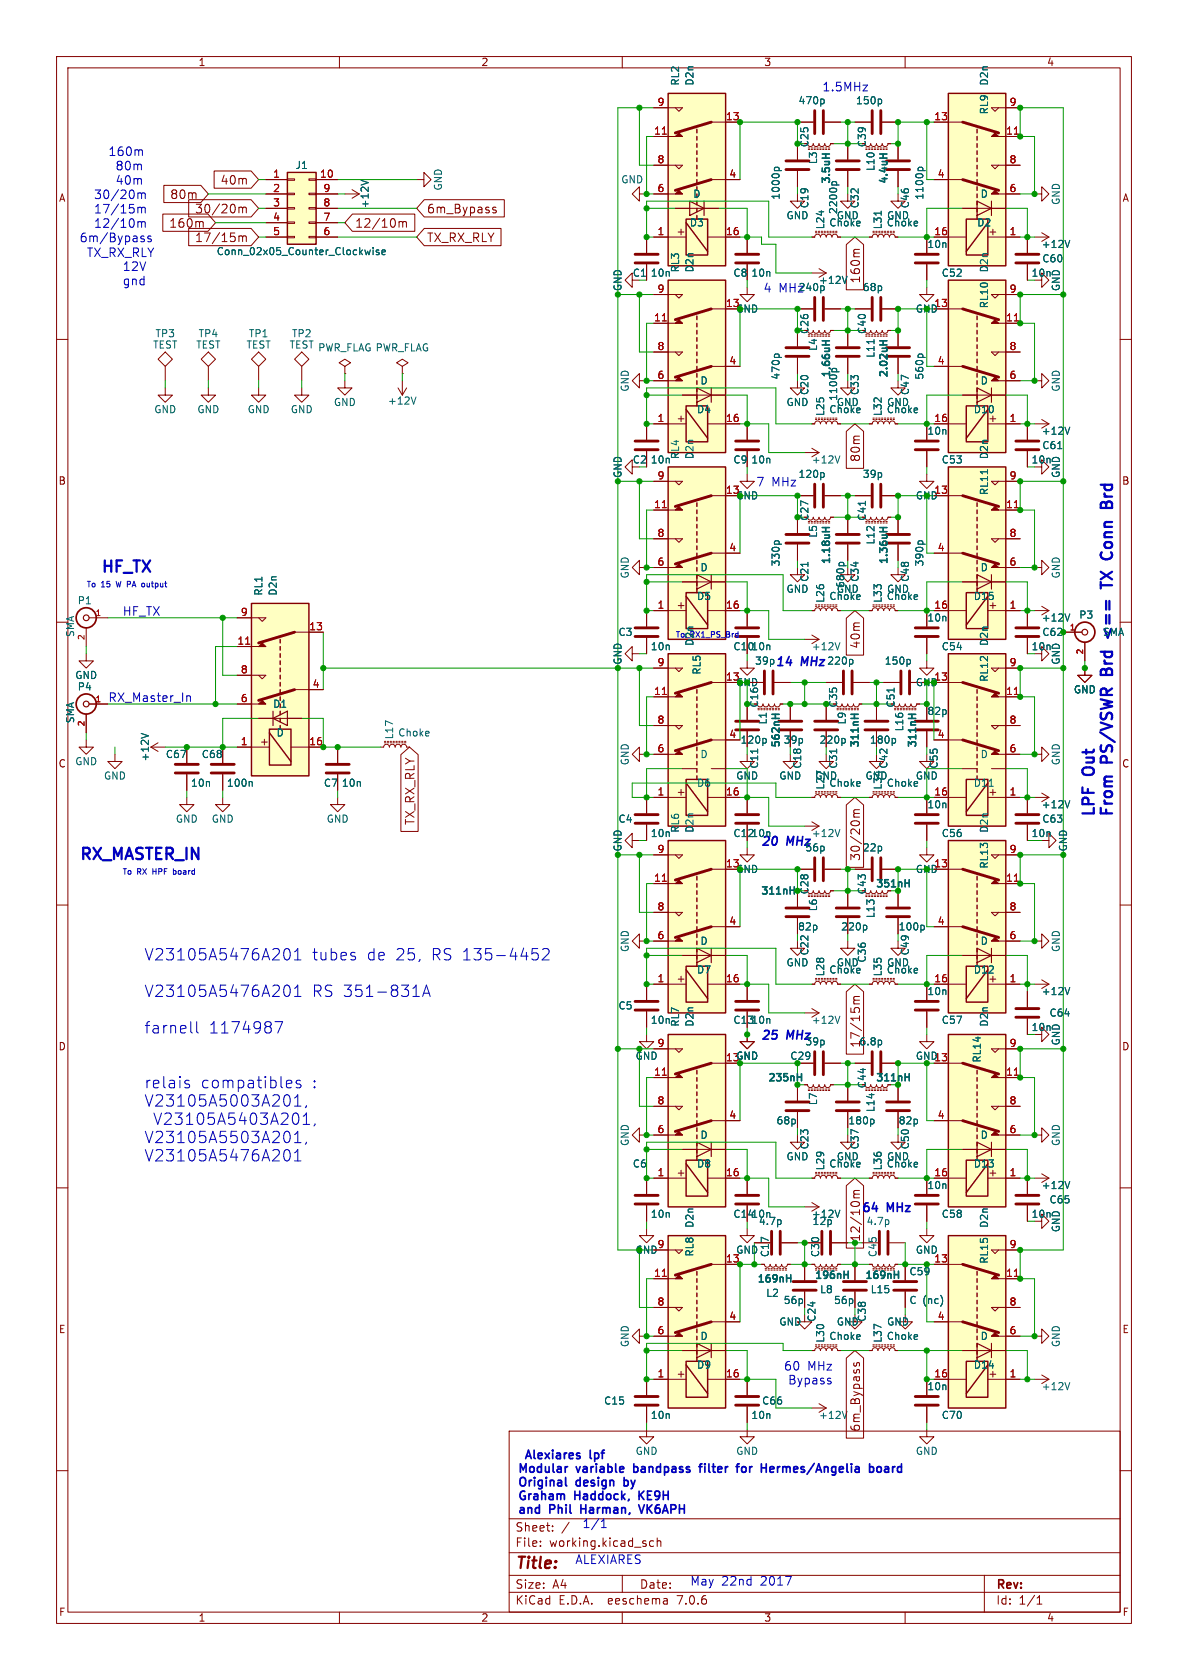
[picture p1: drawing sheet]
<svg xmlns="http://www.w3.org/2000/svg" width="210mm" height="297mm" viewBox="0 0 210 297" stroke-linecap="round" stroke-linejoin="round" font-family="sans-serif">
<defs><g id="words">
<g font-size="2.8" fill="#0000c2">
<text x="196.8" y="85.7" transform="rotate(-90 196.8 85.7)">Brd</text>
<text x="196.8" y="95.5" transform="rotate(-90 196.8 95.5)">Conn</text>
<text x="17.8" y="101.4">HF_TX</text>
<text x="196.8" y="101.3" transform="rotate(-90 196.8 101.3)">TX</text>
<text x="196.8" y="111.1" transform="rotate(-90 196.8 111.1)">&lt;==</text>
<text x="196.8" y="118.5" transform="rotate(-90 196.8 118.5)">Brd</text>
<text x="193.6" y="136.8" transform="rotate(-90 193.6 136.8)">Out</text>
<text x="196.8" y="134.7" transform="rotate(-90 196.8 134.7)">PS/VSWR</text>
<text x="193.6" y="144.5" transform="rotate(-90 193.6 144.5)">LPF</text>
<text x="196.8" y="144.5" transform="rotate(-90 196.8 144.5)">From</text>
<text x="14" y="152.2">RX_MASTER_IN</text>
<text x="25.4" y="170">V23105A5476A201</text>
<text x="55.1" y="170">tubes</text>
<text x="64.8" y="170">de</text>
<text x="69.9" y="170">25,</text>
<text x="76.3" y="170">RS 135-4452</text>
<text x="25.4" y="176.4">V23105A5476A201</text>
<text x="55.1" y="176.4">RS 351-831A</text>
<text x="25.4" y="182.9">farnell</text>
<text x="36.8" y="182.9">1174987</text>
<text x="25.4" y="192.6">relais</text>
<text x="25.4" y="195.8">V23105A5003A201,</text>
<text x="35.4" y="192.6">compatibles</text>
<text x="55.1" y="192.6">:</text>
<text x="25.4" y="202.3">V23105A5503A201,</text>
<text x="27" y="199">V23105A5403A201,</text>
<text x="25.4" y="205.5">V23105A5476A201</text>
</g>
<text font-size="2.8" fill="#840000" x="91" y="277.9">Title:</text>
<g font-size="2.1" fill="#0000c2">
<text x="145.3" y="16.3">1.5MHz</text>
<text x="19" y="27.7">160m</text>
<text x="16.5" y="35.3">30/20m</text>
<text x="20.3" y="30.2">80m</text>
<text x="20.3" y="32.8">40m</text>
<text x="16.5" y="40.4">12/10m</text>
<text x="16.5" y="37.9">17/15m</text>
<text x="14" y="42.9">6m/Bypass</text>
<text x="15.2" y="45.6">TX_RX_RLY</text>
<text x="21.6" y="50.6">gnd</text>
<text x="21.6" y="48">12V</text>
<text x="134.9" y="51.8">4</text>
<text x="137.7" y="51.8">MHz</text>
<text x="133.6" y="86.1">7</text>
<text x="136.4" y="86.1">MHz</text>
<text x="21.6" y="109">HF_TX</text>
<text x="141.5" y="117.9">MHz</text>
<text x="19" y="124.2">RX_Master_In</text>
<text x="138.9" y="149.6">MHz</text>
<text x="134.3" y="183.9">25</text>
<text x="138.9" y="183.9">MHz</text>
<text x="152" y="214.4">64</text>
<text x="156.7" y="214.4">MHz</text>
<text x="138.5" y="242.4">60</text>
<text x="139.3" y="244.9">Bypass</text>
<text x="142.7" y="242.4">MHz</text>
<text x="91.4" y="260.5">Modular</text>
<text x="91.4" y="262.9">Original</text>
<text x="93.2" y="258.1">Alexiares</text>
<text x="102" y="262.9">design</text>
<text x="102" y="260.5">variable</text>
<text x="105" y="258.1">lpf</text>
<text x="111" y="262.9">by</text>
<text x="112.7" y="260.5">bandpass</text>
<text x="125" y="260.5">filter</text>
<text x="132.2" y="260.5">for</text>
<text x="137" y="260.5">Hermes/Angelia</text>
<text x="156.8" y="260.5">board</text>
<text x="91.4" y="265.3">Graham</text>
<text x="91.4" y="267.7">and</text>
<text x="97.2" y="267.7">Phil</text>
<text x="101.7" y="265.3">Haddock,</text>
<text x="103.3" y="267.7">Harman,</text>
<text x="113.6" y="265.3">KE9H</text>
<text x="114.4" y="267.7">VK6APH</text>
<text x="102.9" y="270.3">1/1</text>
<text x="101.6" y="276.6">ALEXIARES</text>
<text x="121.9" y="280.4">May</text>
<text x="127.5" y="280.4">22nd</text>
<text x="134.5" y="280.4">2017</text>
</g>
<g font-size="2.1" fill="#840000">
<text x="30" y="35.4">80m</text>
<text x="38.9" y="32.8">40m</text>
<text x="29.8" y="40.5">160m</text>
<text x="34.4" y="37.9">30/20m</text>
<text x="62.7" y="40.5">12/10m</text>
<text x="75.4" y="37.9">6m_Bypass</text>
<text x="75.4" y="43">TX_RX_RLY</text>
<text x="152.2" y="50.2" transform="rotate(-90 152.2 50.2)">160m</text>
<text x="152.2" y="81.7" transform="rotate(-90 152.2 81.7)">80m</text>
<text x="152.2" y="114.8" transform="rotate(-90 152.2 114.8)">40m</text>
<text x="73.5" y="145.9" transform="rotate(-90 73.5 145.9)">TX_RX_RLY</text>
<text x="152.2" y="152.3" transform="rotate(-90 152.2 152.3)">30/20m</text>
<text x="152.2" y="185.3" transform="rotate(-90 152.2 185.3)">17/15m</text>
<text x="152.2" y="253.2" transform="rotate(-90 152.2 253.2)">6m_Bypass</text>
<text x="91" y="273.7">File:</text>
<text x="91" y="271">Sheet:</text>
<text x="97.1" y="273.7">working.kicad_sch</text>
<text x="91" y="281.1">Size:</text>
<text x="97.7" y="281.1">A4</text>
<text x="113" y="281.1">Date:</text>
<text x="176" y="281.3">Rev:</text>
<text x="91" y="283.9">KiCad</text>
<text x="98.7" y="283.9">E.D.A.</text>
<text x="107.6" y="283.9">eeschema</text>
<text x="120" y="283.9">7.0.6</text>
<text x="176" y="283.9">Id:</text>
<text x="180.1" y="283.9">1/1</text>
</g>
<g font-size="2.1" fill="#006464">
<text x="34.4" y="43">17/15m</text>
<text x="136.8" y="117.9">14</text>
<text x="134.3" y="149.6">20</text>
</g>
<text font-size="2.1" fill="#009600" x="152.2" y="219.6" transform="rotate(-90 152.2 219.6)">12/10m</text>
<g font-size="1.8" fill="#840000">
<text x="35" y="11.9">1</text>
<text x="85" y="11.9">2</text>
<text x="135" y="11.9">3</text>
<text x="185" y="11.9">4</text>
<text x="10.3" y="35.9">A</text>
<text x="198.4" y="35.9">A</text>
<text x="143.1" y="59.1" transform="rotate(-90 143.1 59.1)">C26</text>
<text x="153.3" y="59.1" transform="rotate(-90 153.3 59.1)">C40</text>
<text x="10.3" y="85.9">B</text>
<text x="198.3" y="85.9">B</text>
<text x="10.3" y="135.9">C</text>
<text x="198.3" y="135.9">C</text>
<text x="143.1" y="158.2" transform="rotate(-90 143.1 158.2)">C28</text>
<text x="153.3" y="158.2" transform="rotate(-90 153.3 158.2)">C43</text>
<text x="154.7" y="157.2">351nH</text>
<text x="10.3" y="185.9">D</text>
<text x="198.3" y="185.9">D</text>
<text x="154.7" y="191.5">311nH</text>
<text x="153.3" y="192.5" transform="rotate(-90 153.3 192.5)">C44</text>
<text x="10.3" y="235.9">E</text>
<text x="198.3" y="235.9">E</text>
<text x="10.3" y="285.9">F</text>
<text x="35" y="286.9">1</text>
<text x="85" y="286.9">2</text>
<text x="135" y="286.9">3</text>
<text x="185" y="286.9">4</text>
<text x="198.4" y="285.9">F</text>
</g>
<g font-size="1.8" fill="#006464">
<text x="120.2" y="15.2" transform="rotate(-90 120.2 15.2)">RL2</text>
<text x="122.8" y="15.2" transform="rotate(-90 122.8 15.2)">D2n</text>
<text x="174.9" y="15.2" transform="rotate(-90 174.9 15.2)">D2n</text>
<text x="141.1" y="18.6">470p</text>
<text x="151.2" y="18.6">150p</text>
<text x="174.9" y="20.3" transform="rotate(-90 174.9 20.3)">RL9</text>
<text x="143.1" y="26.1" transform="rotate(-90 143.1 26.1)">C25</text>
<text x="144.6" y="29.1" transform="rotate(-90 144.6 29.1)">L3</text>
<text x="153.3" y="26.1" transform="rotate(-90 153.3 26.1)">C39</text>
<text x="52.1" y="30.1">J1</text>
<text x="78.3" y="33.8" transform="rotate(-90 78.3 33.8)">GND</text>
<text x="109.7" y="32.6">GND</text>
<text x="122.5" y="35.2">D</text>
<text x="138" y="35.4" transform="rotate(-90 138 35.4)">1000p</text>
<text x="147.1" y="32.7" transform="rotate(-90 147.1 32.7)">3.5uH</text>
<text x="154.8" y="30.3" transform="rotate(-90 154.8 30.3)">L10</text>
<text x="157.2" y="32.7" transform="rotate(-90 157.2 32.7)">4.4uH</text>
<text x="163.4" y="35.4" transform="rotate(-90 163.4 35.4)">1100p</text>
<text x="173.3" y="35.2">D</text>
<text x="65.4" y="36.9" transform="rotate(-90 65.4 36.9)">+12V</text>
<text x="121.8" y="40.2">D3</text>
<text x="138.9" y="39">GND</text>
<text x="143.1" y="36.9" transform="rotate(-90 143.1 36.9)">C19</text>
<text x="145.9" y="40.6" transform="rotate(-90 145.9 40.6)">L24</text>
<text x="146.5" y="40.2">Choke</text>
<text x="147.8" y="39">GND</text>
<text x="148.2" y="38" transform="rotate(-90 148.2 38)">2200p</text>
<text x="152" y="36.9" transform="rotate(-90 152 36.9)">C32</text>
<text x="156.1" y="40.6" transform="rotate(-90 156.1 40.6)">L31</text>
<text x="156.7" y="40.2">Choke</text>
<text x="156.7" y="39">GND</text>
<text x="160.9" y="36.9" transform="rotate(-90 160.9 36.9)">C46</text>
<text x="172.6" y="40.2">D2</text>
<text x="187.6" y="36.3" transform="rotate(-90 187.6 36.3)">GND</text>
<text x="38.2" y="45.3">Conn_02x05_Counter_Clockwise</text>
<text x="163.8" y="44">10n</text>
<text x="184" y="44">+12V</text>
<text x="184.2" y="46.6">C60</text>
<text x="110.1" y="51.6" transform="rotate(-90 110.1 51.6)">GND</text>
<text x="111.8" y="49.1">C1</text>
<text x="114.9" y="49.1">10n</text>
<text x="120.2" y="48.3" transform="rotate(-90 120.2 48.3)">RL3</text>
<text x="122.8" y="48.3" transform="rotate(-90 122.8 48.3)">D2n</text>
<text x="129.5" y="49.1">C8</text>
<text x="132.7" y="49.1">10n</text>
<text x="141.1" y="51.7">240p</text>
<text x="144.7" y="50.4">+12V</text>
<text x="152.4" y="51.7">68p</text>
<text x="166.4" y="49.1">C52</text>
<text x="174.9" y="48.3" transform="rotate(-90 174.9 48.3)">D2n</text>
<text x="182.3" y="49.1">10n</text>
<text x="187.6" y="51.6" transform="rotate(-90 187.6 51.6)">GND</text>
<text x="27.4" y="59.8">TP3</text>
<text x="35" y="59.8">TP4</text>
<text x="43.9" y="59.8">TP1</text>
<text x="51.5" y="59.8">TP2</text>
<text x="165.1" y="54.4">13</text>
<text x="174.9" y="54.6" transform="rotate(-90 174.9 54.6)">RL10</text>
<text x="27" y="61.8">TEST</text>
<text x="34.6" y="61.8">TEST</text>
<text x="43.5" y="61.8">TEST</text>
<text x="51.1" y="61.8">TEST</text>
<text x="56.1" y="62.3">PWR_FLAG PWR_FLAG</text>
<text x="144.6" y="62.1" transform="rotate(-90 144.6 62.1)">L4</text>
<text x="154.8" y="63.3" transform="rotate(-90 154.8 63.3)">L11</text>
<text x="58.9" y="72">GND</text>
<text x="68.5" y="71.7">+12V</text>
<text x="111.4" y="69.3" transform="rotate(-90 111.4 69.3)">GND</text>
<text x="123.7" y="68.2">D</text>
<text x="138" y="67.2" transform="rotate(-90 138 67.2)">470p</text>
<text x="138.9" y="72">GND</text>
<text x="143.1" y="69.9" transform="rotate(-90 143.1 69.9)">C20</text>
<text x="147.1" y="66.9" transform="rotate(-90 147.1 66.9)">1,66uH</text>
<text x="147.8" y="72">GND</text>
<text x="148.2" y="71" transform="rotate(-90 148.2 71)">1100p</text>
<text x="152" y="69.9" transform="rotate(-90 152 69.9)">C33</text>
<text x="156.7" y="72">GND</text>
<text x="157.2" y="66.9" transform="rotate(-90 157.2 66.9)">2.02uH</text>
<text x="160.9" y="69.9" transform="rotate(-90 160.9 69.9)">C47</text>
<text x="163.4" y="67.2" transform="rotate(-90 163.4 67.2)">560p</text>
<text x="173.3" y="68.2">D</text>
<text x="187.6" y="69.3" transform="rotate(-90 187.6 69.3)">GND</text>
<text x="27.2" y="73.3">GND</text>
<text x="34.8" y="73.3">GND</text>
<text x="43.7" y="73.3">GND</text>
<text x="51.3" y="73.3">GND</text>
<text x="123.1" y="73.3">D4</text>
<text x="145.9" y="73.7" transform="rotate(-90 145.9 73.7)">L25</text>
<text x="146.5" y="73.3">Choke</text>
<text x="156.1" y="73.7" transform="rotate(-90 156.1 73.7)">L32</text>
<text x="156.7" y="73.3">Choke</text>
<text x="163.8" y="77.1">10n</text>
<text x="172" y="73.3">D10</text>
<text x="184" y="77.1">+12V</text>
<text x="111.8" y="82.1">C2</text>
<text x="114.9" y="82.1">10n</text>
<text x="120.2" y="81.3" transform="rotate(-90 120.2 81.3)">RL4</text>
<text x="122.8" y="81.3" transform="rotate(-90 122.8 81.3)">D2n</text>
<text x="129.5" y="82.1">C9</text>
<text x="132.7" y="82.1">10n</text>
<text x="143.4" y="82.1">+12V</text>
<text x="166.4" y="82.1">C53</text>
<text x="174.9" y="81.3" transform="rotate(-90 174.9 81.3)">D2n</text>
<text x="182.3" y="82.1">10n</text>
<text x="184.2" y="79.6">C61</text>
<text x="110.1" y="84.6" transform="rotate(-90 110.1 84.6)">GND</text>
<text x="141.1" y="84.7">120p</text>
<text x="152.4" y="84.7">39p</text>
<text x="174.9" y="87.6" transform="rotate(-90 174.9 87.6)">RL11</text>
<text x="187.6" y="84.6" transform="rotate(-90 187.6 84.6)">GND</text>
<text x="143.1" y="92.2" transform="rotate(-90 143.1 92.2)">C27</text>
<text x="144.6" y="95.2" transform="rotate(-90 144.6 95.2)">L5</text>
<text x="153.3" y="92.2" transform="rotate(-90 153.3 92.2)">C41</text>
<text x="123.7" y="101.2">D</text>
<text x="138" y="100.2" transform="rotate(-90 138 100.2)">330p</text>
<text x="147.1" y="99.9" transform="rotate(-90 147.1 99.9)">1.18uH</text>
<text x="154.8" y="96.4" transform="rotate(-90 154.8 96.4)">L12</text>
<text x="157.2" y="99.9" transform="rotate(-90 157.2 99.9)">1.36uH</text>
<text x="163.4" y="100.2" transform="rotate(-90 163.4 100.2)">390p</text>
<text x="173.3" y="101.2">D</text>
<text x="13.6" y="107">P1</text>
<text x="46.6" y="105.4" transform="rotate(-90 46.6 105.4)">RL1</text>
<text x="49.1" y="105.4" transform="rotate(-90 49.1 105.4)">D2n</text>
<text x="111.4" y="102.4" transform="rotate(-90 111.4 102.4)">GND</text>
<text x="123.1" y="106.3">D5</text>
<text x="138.9" y="105">GND</text>
<text x="143.1" y="103" transform="rotate(-90 143.1 103)">C21</text>
<text x="145.9" y="106.7" transform="rotate(-90 145.9 106.7)">L26</text>
<text x="146.5" y="106.3">Choke</text>
<text x="147.8" y="105">GND</text>
<text x="149.5" y="104.1" transform="rotate(-90 149.5 104.1)">680p</text>
<text x="152" y="103" transform="rotate(-90 152 103)">C34</text>
<text x="156.1" y="106.7" transform="rotate(-90 156.1 106.7)">L33</text>
<text x="156.7" y="106.3">Choke</text>
<text x="156.7" y="105">GND</text>
<text x="160.9" y="103" transform="rotate(-90 160.9 103)">C48</text>
<text x="172" y="106.3">D15</text>
<text x="187.6" y="102.4" transform="rotate(-90 187.6 102.4)">GND</text>
<text x="13.3" y="112.7" transform="rotate(-90 13.3 112.7)">SMA</text>
<text x="109.2" y="112.6">C3</text>
<text x="163.8" y="110.1">10n</text>
<text x="184" y="110.1">+12V</text>
<text x="184.2" y="112.6">C62</text>
<text x="190.7" y="109.6">P3</text>
<text x="194.9" y="112.6">SMA</text>
<text x="110.1" y="117.6" transform="rotate(-90 110.1 117.6)">GND</text>
<text x="114.9" y="115.2">10n</text>
<text x="122.8" y="114.3" transform="rotate(-90 122.8 114.3)">D2n</text>
<text x="124.1" y="119.4" transform="rotate(-90 124.1 119.4)">RL5</text>
<text x="129.5" y="115.2">C1010n</text>
<text x="133.4" y="117.7">39p</text>
<text x="143.4" y="115.2">+12V</text>
<text x="146.1" y="117.7">220p</text>
<text x="156.3" y="117.7">150p</text>
<text x="166.4" y="115.2">C54</text>
<text x="174.9" y="114.3" transform="rotate(-90 174.9 114.3)">D2n</text>
<text x="182.3" y="115.2">10n</text>
<text x="187.6" y="117.6" transform="rotate(-90 187.6 117.6)">GND</text>
<text x="13.2" y="120.2">GND</text>
<text x="13.6" y="122.3">P4</text>
<text x="48.2" y="125.3">D1</text>
<text x="128.2" y="120.4">13</text>
<text x="134.2" y="125.2" transform="rotate(-90 134.2 125.2)">C16</text>
<text x="148.2" y="125.2" transform="rotate(-90 148.2 125.2)">C35</text>
<text x="158.3" y="125.2" transform="rotate(-90 158.3 125.2)">C51</text>
<text x="165.1" y="120.4">13</text>
<text x="174.9" y="120.6" transform="rotate(-90 174.9 120.6)">RL12</text>
<text x="189.7" y="122.8">GND</text>
<text x="13.3" y="128" transform="rotate(-90 13.3 128)">SMA</text>
<text x="48.8" y="130.4">D</text>
<text x="69.7" y="130.8" transform="rotate(-90 69.7 130.8)">L17</text>
<text x="70.3" y="130.4">Choke</text>
<text x="130.8" y="131.7">120p</text>
<text x="135.7" y="128.2" transform="rotate(-90 135.7 128.2)">L1</text>
<text x="138.4" y="131.7">39p</text>
<text x="144.8" y="131.7">220p</text>
<text x="149.7" y="128.2" transform="rotate(-90 149.7 128.2)">L9</text>
<text x="153.7" y="131.7">180p</text>
<text x="159.9" y="129.4" transform="rotate(-90 159.9 129.4)">L16</text>
<text x="163.8" y="126.6">82p</text>
<text x="13.2" y="135.5">GND</text>
<text x="26.5" y="134.7" transform="rotate(-90 26.5 134.7)">+12V</text>
<text x="29.2" y="134.2">C67</text>
<text x="35.6" y="134.2">C68</text>
<text x="111.4" y="135.4" transform="rotate(-90 111.4 135.4)">GND</text>
<text x="123.7" y="134.2">D</text>
<text x="134.2" y="136" transform="rotate(-90 134.2 136)">C11</text>
<text x="138.2" y="132.3" transform="rotate(-90 138.2 132.3)">562nH</text>
<text x="141.8" y="136" transform="rotate(-90 141.8 136)">C18</text>
<text x="148.2" y="136" transform="rotate(-90 148.2 136)">C31</text>
<text x="152.1" y="132.3" transform="rotate(-90 152.1 132.3)">311nH</text>
<text x="157.1" y="136" transform="rotate(-90 157.1 136)">C42</text>
<text x="162.3" y="132.3" transform="rotate(-90 162.3 132.3)">311nH</text>
<text x="166" y="136" transform="rotate(-90 166 136)">C55</text>
<text x="173.3" y="134.2">D</text>
<text x="187.6" y="135.4" transform="rotate(-90 187.6 135.4)">GND</text>
<text x="18.3" y="138">GND</text>
<text x="33.7" y="139.3">10n</text>
<text x="40" y="139.3">100n</text>
<text x="57.2" y="139.3">C7</text>
<text x="60.3" y="139.3">10n</text>
<text x="123.1" y="139.3">D6</text>
<text x="130" y="138">GND</text>
<text x="137.7" y="138">GND</text>
<text x="144" y="138">GND</text>
<text x="145.9" y="139.7" transform="rotate(-90 145.9 139.7)">L27</text>
<text x="146.5" y="139.3">Choke</text>
<text x="152.9" y="138">GND</text>
<text x="156.1" y="139.7" transform="rotate(-90 156.1 139.7)">L34</text>
<text x="156.7" y="139.3">Choke</text>
<text x="161.8" y="138">GND</text>
<text x="163.8" y="143.1">10n</text>
<text x="172" y="139.3">D11</text>
<text x="184" y="143.1">+12V</text>
<text x="31" y="145.6">GND</text>
<text x="37.3" y="145.6">GND</text>
<text x="57.7" y="145.6">GND</text>
<text x="109.2" y="145.6">C4</text>
<text x="114.9" y="148.2">10n</text>
<text x="120.2" y="147.3" transform="rotate(-90 120.2 147.3)">RL6</text>
<text x="122.8" y="147.3" transform="rotate(-90 122.8 147.3)">D2n</text>
<text x="129.5" y="148.2">C1210n</text>
<text x="143.4" y="148.2">+12V</text>
<text x="166.4" y="148.2">C56</text>
<text x="174.9" y="147.3" transform="rotate(-90 174.9 147.3)">D2n</text>
<text x="182.3" y="148.2">10n</text>
<text x="184.2" y="145.6">C63</text>
<text x="110.1" y="150.6" transform="rotate(-90 110.1 150.6)">GND</text>
<text x="142.3" y="150.7">56p</text>
<text x="152.4" y="150.7">22p</text>
<text x="174.9" y="153.7" transform="rotate(-90 174.9 153.7)">RL13</text>
<text x="188.8" y="150.6" transform="rotate(-90 188.8 150.6)">GND</text>
<text x="134.4" y="158.5">311nH</text>
<text x="144.6" y="161.2" transform="rotate(-90 144.6 161.2)">L6</text>
<text x="123.7" y="167.2">D</text>
<text x="141" y="164.7">82p</text>
<text x="148.6" y="164.7">220p</text>
<text x="154.8" y="162.4" transform="rotate(-90 154.8 162.4)">L13</text>
<text x="158.8" y="164.7">100p</text>
<text x="173.3" y="167.2">D</text>
<text x="111.4" y="168.4" transform="rotate(-90 111.4 168.4)">GND</text>
<text x="123.1" y="172.3">D7</text>
<text x="138.9" y="171">GND</text>
<text x="143.1" y="169" transform="rotate(-90 143.1 169)">C22</text>
<text x="145.9" y="172.7" transform="rotate(-90 145.9 172.7)">L28</text>
<text x="146.5" y="172.3">Choke</text>
<text x="147.8" y="171">GND</text>
<text x="153.3" y="170.3" transform="rotate(-90 153.3 170.3)">C36</text>
<text x="156.1" y="172.7" transform="rotate(-90 156.1 172.7)">L35</text>
<text x="156.7" y="172.3">Choke</text>
<text x="156.7" y="171">GND</text>
<text x="160.9" y="169" transform="rotate(-90 160.9 169)">C49</text>
<text x="172" y="172.3">D12</text>
<text x="187.6" y="168.4" transform="rotate(-90 187.6 168.4)">GND</text>
<text x="109.2" y="178.7">C5</text>
<text x="163.8" y="176.1">10n</text>
<text x="184" y="176.1">+12V</text>
<text x="185.4" y="179.9">C64</text>
<text x="114.9" y="181.2">10n</text>
<text x="120.2" y="181.6" transform="rotate(-90 120.2 181.6)">RL7</text>
<text x="122.8" y="181.6" transform="rotate(-90 122.8 181.6)">D2n</text>
<text x="129.5" y="181.2">C1310n</text>
<text x="142.3" y="185">39p</text>
<text x="143.4" y="181.2">+12V</text>
<text x="151.8" y="185">6.8p</text>
<text x="166.4" y="181.2">C57</text>
<text x="174.9" y="181.6" transform="rotate(-90 174.9 181.6)">D2n</text>
<text x="182.3" y="182.5">10n</text>
<text x="187.6" y="184.9" transform="rotate(-90 187.6 184.9)">GND</text>
<text x="112.3" y="187.6">GND</text>
<text x="128.2" y="187.7">13GND</text>
<text x="135.6" y="191.5">235nH</text>
<text x="139.6" y="187.6">C29</text>
<text x="161.8" y="187.6">GND13</text>
<text x="173.6" y="188" transform="rotate(-90 173.6 188)">RL14</text>
<text x="144.6" y="195.5" transform="rotate(-90 144.6 195.5)">L7</text>
<text x="154.8" y="196.7" transform="rotate(-90 154.8 196.7)">L14</text>
<text x="111.4" y="202.7" transform="rotate(-90 111.4 202.7)">GND</text>
<text x="123.7" y="201.5">D</text>
<text x="137.2" y="199">68p</text>
<text x="143.1" y="203.3" transform="rotate(-90 143.1 203.3)">C23</text>
<text x="149.9" y="199">180p</text>
<text x="152" y="203.3" transform="rotate(-90 152 203.3)">C37</text>
<text x="158.8" y="199">82p</text>
<text x="160.9" y="203.3" transform="rotate(-90 160.9 203.3)">C50</text>
<text x="173.3" y="201.5">D</text>
<text x="187.6" y="202.7" transform="rotate(-90 187.6 202.7)">GND</text>
<text x="111.8" y="206.6">C6</text>
<text x="123.1" y="206.6">D8</text>
<text x="138.9" y="205.3">GND</text>
<text x="145.9" y="207" transform="rotate(-90 145.9 207)">L29</text>
<text x="146.5" y="206.6">Choke</text>
<text x="147.8" y="205.3">GND</text>
<text x="156.1" y="207" transform="rotate(-90 156.1 207)">L36</text>
<text x="156.7" y="206.6">Choke</text>
<text x="156.7" y="205.3">GND</text>
<text x="172" y="206.6">D13</text>
<text x="114.9" y="215.5">10n</text>
<text x="129.5" y="215.5">C1410n</text>
<text x="143.4" y="215.5">+12V</text>
<text x="163.8" y="210.4">10n</text>
<text x="166.4" y="215.5">C58</text>
<text x="182.3" y="215.5">10n</text>
<text x="184" y="210.4">+12V</text>
<text x="185.4" y="213">C65</text>
<text x="122.8" y="217.2" transform="rotate(-90 122.8 217.2)">D2n</text>
<text x="130" y="221.8">GND</text>
<text x="134" y="216.8">4.7p</text>
<text x="143.5" y="216.8">12p</text>
<text x="153.1" y="216.8">4.7p</text>
<text x="161.8" y="221.8">GND</text>
<text x="174.9" y="217.2" transform="rotate(-90 174.9 217.2)">D2n</text>
<text x="187.6" y="217.9" transform="rotate(-90 187.6 217.9)">GND</text>
<text x="122.8" y="222.2" transform="rotate(-90 122.8 222.2)">RL8</text>
<text x="133.7" y="227.1">169nH</text>
<text x="136.1" y="222.3" transform="rotate(-90 136.1 222.3)">C17</text>
<text x="143.9" y="226.4">196nH</text>
<text x="145" y="222.3" transform="rotate(-90 145 222.3)">C30</text>
<text x="152.8" y="226.4">169nH</text>
<text x="155.2" y="222.3" transform="rotate(-90 155.2 222.3)">C45</text>
<text x="160.7" y="225.7">C59</text>
<text x="165.1" y="223.3">13</text>
<text x="174.9" y="223.5" transform="rotate(-90 174.9 223.5)">RL15</text>
<text x="135.3" y="229.5">L2</text>
<text x="138.4" y="230.7">56p</text>
<text x="144.4" y="233.8" transform="rotate(-90 144.4 233.8)">C24</text>
<text x="144.9" y="228.8">L8</text>
<text x="147.3" y="230.7">56p</text>
<text x="153.3" y="233.8" transform="rotate(-90 153.3 233.8)">C38</text>
<text x="153.8" y="228.8">L15</text>
<text x="160.7" y="230.7">C (nc)</text>
<text x="111.4" y="238.3" transform="rotate(-90 111.4 238.3)">GND</text>
<text x="123.7" y="237.1">D</text>
<text x="137.7" y="234.5">GND</text>
<text x="145.9" y="237.5" transform="rotate(-90 145.9 237.5)">L30</text>
<text x="146.5" y="237.1">Choke</text>
<text x="147.8" y="234.5">GND</text>
<text x="156.1" y="237.5" transform="rotate(-90 156.1 237.5)">L37</text>
<text x="156.7" y="237.1">Choke</text>
<text x="156.7" y="234.5">GND</text>
<text x="173.3" y="237.1">D</text>
<text x="187.6" y="238.3" transform="rotate(-90 187.6 238.3)">GND</text>
<text x="123.1" y="242.2">D9</text>
<text x="163.8" y="246">10n</text>
<text x="172" y="242.2">D14</text>
<text x="184" y="246">+12V</text>
<text x="106.7" y="248.5">C15</text>
<text x="114.9" y="251.1">10n</text>
<text x="132.7" y="251.1">10n</text>
<text x="134.6" y="248.5">C66</text>
<text x="144.7" y="251.1">+12V</text>
<text x="166.4" y="251.1">C70</text>
<text x="112.3" y="257.4">GND</text>
<text x="130" y="257.4">GND</text>
<text x="161.8" y="257.4">GND</text>
</g>
<g font-size="1.8" fill="#a90000">
<text x="115.5" y="23.9">11</text>
<text x="116.1" y="18.8">9</text>
<text x="128.2" y="21.3">13</text>
<text x="165.1" y="21.3">13</text>
<text x="177.8" y="23.9">11</text>
<text x="178.4" y="18.8">9</text>
<text x="116.1" y="29">8</text>
<text x="178.4" y="29">8</text>
<text x="48.2" y="31.5">1</text>
<text x="48.2" y="34">2</text>
<text x="56.5" y="31.5">10</text>
<text x="57.1" y="34">9</text>
<text x="116.1" y="34">6</text>
<text x="128.8" y="31.5">4</text>
<text x="165.7" y="31.5">4</text>
<text x="178.4" y="34">6</text>
<text x="48.2" y="36.6">3</text>
<text x="48.2" y="39.1">4</text>
<text x="48.2" y="41.7">5</text>
<text x="57.1" y="41.7">6</text>
<text x="57.1" y="39.1">7</text>
<text x="57.1" y="36.6">8</text>
<text x="116.1" y="41.7">1</text>
<text x="128.2" y="41.7">16</text>
<text x="165.1" y="41.7">16</text>
<text x="178.4" y="41.7">1</text>
<text x="116.1" y="51.8">9</text>
<text x="178.4" y="51.8">9</text>
<text x="115.5" y="56.9">11</text>
<text x="128.2" y="54.4">13</text>
<text x="177.8" y="56.9">11</text>
<text x="116.1" y="62">8</text>
<text x="128.8" y="64.5">4</text>
<text x="165.7" y="64.5">4</text>
<text x="178.4" y="62">8</text>
<text x="116.1" y="67.1">6</text>
<text x="178.4" y="67.1">6</text>
<text x="116.1" y="74.7">1</text>
<text x="128.2" y="74.7">16</text>
<text x="165.1" y="74.7">16</text>
<text x="178.4" y="74.7">1</text>
<text x="115.5" y="89.9">11</text>
<text x="116.1" y="84.8">9</text>
<text x="128.2" y="87.4">13</text>
<text x="165.1" y="87.4">13</text>
<text x="177.8" y="89.9">11</text>
<text x="178.4" y="84.8">9</text>
<text x="116.1" y="95">8</text>
<text x="178.4" y="95">8</text>
<text x="116.1" y="100.1">6</text>
<text x="128.8" y="97.5">4</text>
<text x="165.7" y="97.5">4</text>
<text x="178.4" y="100.1">6</text>
<text x="116.1" y="107.7">1</text>
<text x="128.2" y="107.7">16</text>
<text x="165.1" y="107.7">16</text>
<text x="178.4" y="107.7">1</text>
<text x="42.5" y="109">9</text>
<text x="54.6" y="111.5">13</text>
<text x="41.9" y="114">11</text>
<text x="42.5" y="119.1">8</text>
<text x="116.1" y="117.9">9</text>
<text x="178.4" y="117.9">9</text>
<text x="42.5" y="124.2">6</text>
<text x="55.2" y="121.7">4</text>
<text x="115.5" y="122.9">11</text>
<text x="177.8" y="122.9">11</text>
<text x="42.5" y="131.8">1</text>
<text x="54.6" y="131.8">16</text>
<text x="116.1" y="128">8</text>
<text x="128.8" y="130.6">4</text>
<text x="165.7" y="130.6">4</text>
<text x="178.4" y="128">8</text>
<text x="116.1" y="133.1">6</text>
<text x="178.4" y="133.1">6</text>
<text x="116.1" y="140.7">1</text>
<text x="128.2" y="140.7">16</text>
<text x="165.1" y="140.7">16</text>
<text x="178.4" y="140.7">1</text>
<text x="115.5" y="156">11</text>
<text x="116.1" y="150.9">9</text>
<text x="128.2" y="153.4">13</text>
<text x="165.1" y="153.4">13</text>
<text x="177.8" y="156">11</text>
<text x="178.4" y="150.9">9</text>
<text x="116.1" y="161">8</text>
<text x="178.4" y="161">8</text>
<text x="116.1" y="166.1">6</text>
<text x="128.8" y="163.6">4</text>
<text x="165.7" y="163.6">4</text>
<text x="178.4" y="166.1">6</text>
<text x="116.1" y="173.7">1</text>
<text x="128.2" y="173.7">16</text>
<text x="165.1" y="173.7">16</text>
<text x="178.4" y="173.7">1</text>
<text x="116.1" y="185.2">9</text>
<text x="178.4" y="185.2">9</text>
<text x="115.5" y="190.2">11</text>
<text x="177.8" y="190.2">11</text>
<text x="116.1" y="195.3">8</text>
<text x="128.8" y="197.9">4</text>
<text x="165.7" y="197.9">4</text>
<text x="178.4" y="195.3">8</text>
<text x="116.1" y="200.4">6</text>
<text x="178.4" y="200.4">6</text>
<text x="116.1" y="208">1</text>
<text x="128.2" y="208">16</text>
<text x="165.1" y="208">16</text>
<text x="178.4" y="208">1</text>
<text x="116.1" y="220.7">9</text>
<text x="178.4" y="220.7">9</text>
<text x="115.5" y="225.8">11</text>
<text x="128.2" y="223.3">13</text>
<text x="177.8" y="225.8">11</text>
<text x="116.1" y="230.9">8</text>
<text x="128.8" y="233.4">4</text>
<text x="165.7" y="233.4">4</text>
<text x="178.4" y="230.9">8</text>
<text x="116.1" y="236">6</text>
<text x="178.4" y="236">6</text>
<text x="116.1" y="243.6">1</text>
<text x="128.2" y="243.6">16</text>
<text x="165.1" y="243.6">16</text>
<text x="178.4" y="243.6">1</text>
</g>
<g font-size="1.8" fill="#009600">
<text x="130" y="55.5">GND</text>
<text x="161.8" y="55.5">GND</text>
<text x="130" y="88.5">GND</text>
<text x="161.8" y="88.5">GND</text>
<text x="130" y="121.5">GND</text>
<text x="161.8" y="121.5">GND</text>
<text x="130" y="154.5">GND</text>
<text x="161.8" y="154.5">GND</text>
<text x="112.3" y="221.8">GND</text>
</g>
<g font-size="1.4" fill="#0000c2">
<text x="15.2" y="103.9">To</text>
<text x="17.9" y="103.9">15</text>
<text x="20.8" y="103.9">W PA</text>
<text x="25.8" y="103.9">output</text>
<text x="119.4" y="112.8">To_RX1_PS_Brd</text>
<text x="21.6" y="154.7">To</text>
<text x="24.3" y="154.7">RX</text>
<text x="27.2" y="154.7">HPF</text>
<text x="31.1" y="154.7">board</text>
</g>
<g font-size="1.4" fill="#a90000">
<text x="15" y="113.3" transform="rotate(-90 15 113.3)">2</text>
<text x="16.8" y="109">1</text>
<text x="189" y="111.5">1</text>
<text x="191.5" y="115.8" transform="rotate(-90 191.5 115.8)">2</text>
<text x="16.8" y="124.2">1</text>
<text x="15" y="128.5" transform="rotate(-90 15 128.5)">2</text>
</g>
</g></defs>
<g fill="none" stroke="#840000" stroke-width=".18">
<path d="M10 10h190v277h-190zM12 12h186v273h-186zM60 10v2M110 10v2M115.6 19.1h5l-.6 .6-.6-.6M160 10v2M176.5 19.1l-.6 .6-.6-.6h5M28.8 37.8h8l1.3 1.6-1.3 1.5h-8zM29 32.8h6.5l1.3 1.5-1.3 1.5h-6.5zM33.4 35.3h11l1.3 1.5-1.3 1.6h-11zM35.7 39.2l.2 .2v.8M37.9 30.2h6.5l1.3 1.6-1.3 1.5h-6.5z"/>
<path d="M42.2 36.8l.5-.2 .2 .2M42.2 36.6v1M42.9 36.8l.2-.2 .4 .1v.9M42.9 36.8v.8M47 34.3h3.8M47 31.8h3.8M47 36.8h3.8M47 39.4h3.8M50.8 39.2h1.3v.3h-1.3zM50.8 36.7h1.3v.3h-1.3zM50.8 34.2h1.3v.2h-1.3zM50.8 31.6h1.3v.3h-1.3z"/>
<path d="M54.6 39.2h1.3v.3h-1.3zM54.6 36.7h1.3v.3h-1.3zM54.6 34.2h1.3v.2h-1.3zM54.6 31.6h1.3v.3h-1.3zM55.9 34.3h3.8M55.9 31.8h3.8M55.9 36.8h3.8M55.9 39.4h3.8M61 34.3h2.5M62.2 33.5l1.3 .8M62.3 37.8h11v3.1h-11l-1.3-1.5zM63.5 34.3l-1.3 .8"/>
<path d="M70.5 39.2v1M70.5 39.3l.5-.1 .2 .2M71.2 39.4l.2-.2h.4v1M71.2 39.4v.8M73.7 31.8h1.2v-1.3l1.3 1.3-1.3 1.2v-1.2M75 35.3h14.1v3.1h-14.1l-1.3-1.6zM87.1 36.9l.6 .4-.2 .3h-.4M87.7 36.7l-.4-.1-.2 .2M113 34.3v-1.3l-1.2 1.3 1.2 1.3v-1.3h1.3M115.6 29.2h5l-.6 .6-.6-.6M115.6 34.3h5M115.6 24.1h5"/>
<path d="M119.4 36.8h7.6M125.7 31.8h5.1M125.7 21.6h5.1M141 34.3v1.3h1.2l-1.2 1.2-1.3-1.2h1.3M141 25.4v2.8M141 30.2v2.8M141 21.6h2.8M142.7 25.4l.2 .4 .3 .1 .4-.1 .2-.4 .1 .4 .4 .1 .3-.1 .2-.4 .1 .4 .4 .1 .3-.1 .2-.4 .2 .4 .3 .1 .4-.1 .1-.4h.5M143.9 26.2h.2M143.9 26.4h.2M144.4 26.2h.3M144.4 26.4h.3"/>
<path d="M144.9 26.2h.3M144.9 26.4h.3M145.4 26.2h.3M145.4 26.4h.3M145.8 21.6h2.8M145.9 26.2h.3M145.9 26.4h.3M146.4 26.2h.3M146.4 26.4h.3M149.9 34.3v1.3h1.2l-1.2 1.2-1.3-1.2h1.3M149.9 25.4v2.8M149.9 30.2v2.8"/>
<path d="M151.1 21.6h2.8M152.9 25.4l.2 .4 .3 .1 .4-.1 .1-.4 .2 .4 .3 .1 .4-.1 .1-.4 .2 .4 .3 .1 .4-.1 .2-.4 .1 .4 .4 .1 .3-.1 .2-.4h.5M154.1 26.2h.2M154.1 26.4h.2M154.6 26.2h.2M154.6 26.4h.2M155.1 26.2h.2M155.1 26.4h.2M155.6 26.2h.2M155.6 26.4h.2M156 21.6h2.7M156.1 26.2h.2"/>
<path d="M156.1 26.4h.2M156.6 26.2h.2M156.6 26.4h.2M158.7 34.3v1.3h1.3l-1.3 1.2-1.2-1.2h1.2M158.7 25.4v2.8M158.7 30.2v2.8M165.1 31.8h5.1M165.1 21.6h5.1M170.2 36.8h7.6M175.3 34.3h5M175.3 24.1h5M176.5 29.2l-.6 .6-.6-.6h5"/>
<path d="M182.9 34.3h1.2v-1.3l1.3 1.3-1.3 1.3v-1.3M10 60h2M33.4 40.4h11l1.3 1.5-1.3 1.5h-11zM42.2 41.7v1M42.2 41.8l.5-.1 .2 .2M42.9 41.9l.2-.2 .4 .1v.9M42.9 41.9v.8M47 41.9h3.8M50.8 41.8h1.3v.2h-1.3zM54.6 41.8h1.3v.2h-1.3zM55.9 41.9h3.8M75 40.4h13.6v3h-13.6l-1.3-1.5z"/>
<path d="M111.8 49.5v-1.2l-1.3 1.2 1.3 1.3v-1.3h1.2M114.3 41.9v2.8M114.3 46.7v2.8M115.6 52.1h5l-.6 .6-.6-.6M115.6 41.9h5.7M115.6 57.2h5M119.9 41h1M120.4 40.5v1M125.1 41.9h5.7M125.7 54.6h5.1M132.1 50.8v1.3h1.2l-1.2 1.2-1.3-1.2h1.3M132.1 41.9v2.8"/>
<path d="M132.1 46.7v2.8M141 58.4v2.8M141 54.6h2.8M142.7 58.4l.2 .4 .3 .1 .4-.1 .2-.4 .1 .4 .4 .1 .3-.1 .2-.4 .1 .4 .4 .1 .3-.1 .2-.4 .1 .4 .4 .1 .4-.1 .1-.4h.5M143.5 41.9h.5l.2-.4 .3-.1 .4 .1 .1 .4 .2-.4 .3-.1 .4 .1 .1 .4 .2-.4 .3-.1 .4 .1 .2 .4 .1-.4 .3-.1 .4 .1 .2 .4h.5M143.5 48.3h2.5M143.9 59.2h.2M143.9 59.4h.2M144.1 41.1h.3M144.4 59.2h.3M144.4 59.4h.3M144.7 41.1h.2"/>
<path d="M144.8 47.5l1.2 .8M144.9 59.2h.3M144.9 59.4h.3M145.2 41.1h.2M145.4 59.2h.3M145.4 59.4h.3M145.7 41.1h.2M145.8 54.6h2.8M145.9 59.2h.3M145.9 59.4h.3M146 48.3l-1.2 .7M146.2 41.1h.2"/>
<path d="M146.4 59.2h.3M146.4 59.4h.3M146.7 41.1h.2M146.7 40.9h.2M147.2 41.1h.2M147.2 40.9h.2M147.7 41.1h.3M147.7 40.9h.3M149.6 43.2l1.5-1.3 1.6 1.3v8h-3.1zM149.9 58.4v2.8M151.1 54.6h2.8M151.9 44.1h-.8l-.2 .2"/>
<path d="M152.9 58.4l.1 .4 .4 .1 .4-.1 .1-.4 .2 .4 .3 .1 .4-.1 .1-.4 .2 .4 .3 .1 .4-.1 .2-.4 .1 .4 .4 .1 .3-.1 .2-.4h.5M153.7 41.9h.5l.1-.4 .4-.1 .3 .1 .2 .4 .1-.4 .4-.1 .3 .1 .2 .4 .2-.4 .3-.1 .4 .1 .1 .4 .2-.4 .3-.1 .4 .1 .1 .4h.5M154.1 59.2h.2M154.1 59.4h.2M154.3 41.1h.3M154.6 59.2h.2M154.6 59.4h.2M154.8 41.1h.3M155.1 59.2h.2M155.1 59.4h.2M155.3 41.1h.3M155.6 59.2h.2"/>
<path d="M155.6 59.4h.2M155.8 41.1h.3M156 54.6h2.7M156.1 59.2h.2M156.1 59.4h.2M156.3 41.1h.3M156.6 59.2h.2M156.6 59.4h.2M156.8 41.1h.3M156.8 40.9h.3M157.4 41.1h.2M157.4 40.9h.2"/>
<path d="M157.9 41.1h.2M157.9 40.9h.2M158.7 58.4v2.8M163.8 50.8v1.3h1.3l-1.3 1.2-1.2-1.2h1.2M163.8 41.9v2.8M163.8 46.7v2.8M165.1 41.9h5.7M165.1 54.6h5.1M174.6 41.9h5.7M175 41h1M175.3 57.2h5M175.5 40.5v1"/>
<path d="M176.5 52.1l-.6 .6-.6-.6h5M181.6 41.9v2.8M181.6 46.7v2.8M182.9 49.5h1.2v-1.2l1.3 1.2-1.3 1.3v-1.3M182.9 41.9h2.5M184.1 41.1l1.3 .8M185.4 41.9l-1.3 .8M198 60h2M29.2 68.6v1.3h1.3l-1.3 1.2-1.3-1.2h1.3M29.2 62.2l1.3 1.3-1.3 1.3-1.3-1.3zM29.2 64.8v2.5M35.6 63.5l1.2-1.3 1.3 1.3-1.3 1.3z"/>
<path d="M36.8 68.6v1.3h1.3l-1.3 1.2-1.2-1.2h1.2M36.8 64.8v2.5M44.4 63.5l1.3-1.3 1.3 1.3-1.3 1.3zM45.7 68.6v1.3h1.3l-1.3 1.2-1.3-1.2h1.3M45.7 64.8v2.5M53.3 62.2l1.3 1.3-1.3 1.3-1.2-1.3zM53.3 68.6v1.3h1.3l-1.3 1.2-1.2-1.2h1.2M53.3 64.8v2.5M61 67.3v1.3h1.2l-1.2 1.3-1.3-1.3h1.3M61 64.8l1-.7-1-.6-1.1 .6 1.1 .7v1.2M61 66h.1M70.4 68.6l.7 1.3"/>
<path d="M71.1 64.8l1-.7-1-.6-1 .6 1 .7v1.2M71.1 66h.1M71.1 67.3v2.6M71.9 68.6l-.8 1.3M113 67.3v-1.3l-1.2 1.3 1.2 1.3v-1.3h1.3M114.3 74.9v2.8M114.3 79.8v2.8M115.6 62.2h5l-.6 .7-.6-.7M115.6 74.9h5.7M115.6 67.3h5M119.9 74h1M120.4 73.5v1"/>
<path d="M120.6 69.9h7.7M125.1 74.9h5.7M125.7 64.8h5.1M132.1 74.9v2.8M132.1 79.8v2.8M141 67.3v1.3h1.2l-1.2 1.3-1.3-1.3h1.3M141 63.2v2.8M143.5 74.9h.5l.2-.3 .3-.2 .4 .2 .1 .3 .2-.3 .4-.2 .3 .2 .1 .3 .2-.3 .4-.2 .3 .2 .2 .3 .1-.3 .4-.2 .3 .2 .2 .3h.5M143.5 79.2l1.3 .8M144.1 74.2h.3M144.7 74.2h.2M145.2 74.2h.2"/>
<path d="M145.7 74.2h.2M146.2 74.2h.2M146.7 74.2h.2M146.7 73.9h.2M147.2 74.2h.2M147.2 73.9h.2M147.7 74.2h.3M147.7 73.9h.3M149.6 76.3l1.5-1.4 1.6 1.4v6.5h-3.1zM149.9 67.3v1.3h1.2l-1.2 1.3-1.3-1.3h1.3M149.9 63.2v2.8M153.7 74.9h.5l.1-.3 .4-.2 .4 .2 .1 .3 .1-.3 .4-.2 .4 .2 .1 .3 .2-.3 .3-.2 .4 .2 .1 .3 .2-.3 .3-.2 .4 .2 .1 .3h.5"/>
<path d="M154.3 74.2h.3M154.8 74.2h.3M155.3 74.2h.3M155.8 74.2h.3M156.3 74.2h.3M156.8 74.2h.3M156.8 73.9h.3M157.4 74.2h.2M157.4 73.9h.2M157.9 74.2h.2M157.9 73.9h.2M158.7 67.3v1.3h1.3l-1.3 1.3-1.2-1.3h1.2"/>
<path d="M158.7 63.2v2.8M163.8 74.9v2.8M163.8 79.8v2.8M165.1 74.9h5.7M165.1 64.8h5.1M170.2 69.9h7.6M174.6 74.9h5.7M175 74h1M175.3 67.3h5M175.5 73.5v1M176.5 62.2l-.6 .7-.6-.7h5M181.6 74.9v2.8"/>
<path d="M181.6 79.8v2.8M182.9 67.3h1.2v-1.3l1.3 1.3-1.3 1.3v-1.3M182.9 74.9h2.5M184.1 74.2l1.3 .7M185.4 74.9l-1.3 .8M111.8 82.6v-1.3l-1.3 1.3 1.3 1.2v-1.2h1.2M115.6 95.3h5l-.6 .6-.6-.6M115.6 85.1h5l-.6 .6-.6-.6M115.6 90.2h5M125.7 87.6h5.1M125.7 97.8h5.1M132.1 83.8v1.3h1.2l-1.2 1.3-1.3-1.3h1.3"/>
<path d="M141 91.4v2.8M141 96.3v2.8M141 87.6h2.8M142.2 80h2.6M142.7 91.4l.2 .4 .3 .1 .4-.1 .2-.4 .1 .4 .4 .1 .3-.1 .2-.4 .1 .4 .4 .1 .3-.1 .2-.4 .1 .4 .4 .1 .4-.1 .1-.4h.5M143.9 92.2h.2M143.9 92.5h.2M144.4 92.2h.3M144.4 92.5h.3M144.8 80l-1.3 .8M144.9 92.2h.3M144.9 92.5h.3"/>
<path d="M145.4 92.2h.3M145.4 92.5h.3M145.8 87.6h2.8M145.9 92.2h.3M145.9 92.5h.3M146.4 92.2h.3M146.4 92.5h.3M149.9 91.4v2.8M149.9 96.3v2.8M151.1 87.6h2.8M152.9 91.4l.1 .4 .4 .1 .4-.1 .1-.4 .2 .4 .3 .1 .4-.1 .1-.4 .2 .4 .3 .1 .4-.1 .2-.4 .1 .4 .4 .1 .3-.1 .2-.4h.5M154.1 92.2h.2"/>
<path d="M154.1 92.5h.2M154.6 92.2h.2M154.6 92.5h.2M155.1 92.2h.2M155.1 92.5h.2M155.6 92.2h.2M155.6 92.5h.2M156 87.6h2.7M156.1 92.2h.2M156.1 92.5h.2M156.6 92.2h.2M156.6 92.5h.2"/>
<path d="M158.7 91.4v2.8M158.7 96.3v2.8M163.8 83.8v1.3h1.3l-1.3 1.3-1.2-1.3h1.2M165.1 87.6h5.1M165.1 97.8h5.1M175.3 90.2h5M176.5 95.3l-.6 .6-.6-.6h5M176.5 85.1l-.6 .6-.6-.6h5M182.9 82.6h1.2v-1.3l1.3 1.3-1.3 1.2v-1.2M10 110h2M15.2 115.6v1.2h1.3l-1.3 1.3-1.2-1.3h1.2M15.2 111v3.3"/>
<path d="M15.7 109.2h3.3M41.9 119.4h5.1l-.6 .6-.7-.6M41.9 109.2h5.1l-.6 .7-.7-.7M41.9 114.3h5.1M52.1 111.8h5M111.8 115.6v-1.3l-1.3 1.3 1.3 1.2v-1.2h1.2M113 100.3v-1.2l-1.2 1.2 1.2 1.3v-1.3h1.3M114.3 108v2.7M114.3 112.8v2.8M115.6 118.1h5l-.6 .6-.6-.6M115.6 108h5.7M115.6 100.3h5"/>
<path d="M119.9 107.1h1M120.4 106.6v1M120.6 102.9h7.7M125.1 108h5.7M132.1 116.8v1.3h1.2l-1.2 1.3-1.3-1.3h1.3M132.1 108v2.7M132.1 112.8v2.8M141 100.3v1.3h1.2l-1.2 1.3-1.3-1.3h1.3M142.2 113h2.6M143.5 108h.5l.2-.4 .3-.2 .4 .2 .1 .4 .2-.4 .4-.2 .3 .2 .1 .4 .2-.4 .4-.2 .3 .2 .2 .4 .1-.4 .4-.2 .3 .2 .2 .4h.5M143.5 112.3l1.3 .7M144.1 107.2h.3"/>
<path d="M144.7 107.2h.2M144.8 113l-1.3 .8M145.2 107.2h.2M145.7 107.2h.2M146.2 107.2h.2M146.7 107.2h.2M146.7 106.9h.2M147.2 107.2h.2M147.2 106.9h.2M147.7 107.2h.3M147.7 106.9h.3M149.6 109.3l1.5-1.3 1.6 1.3v6.5h-3.1z"/>
<path d="M149.9 100.3v1.3h1.2l-1.2 1.3-1.3-1.3h1.3M153.7 108h.5l.1-.4 .4-.2 .4 .2 .1 .4 .1-.4 .4-.2 .4 .2 .1 .4 .2-.4 .3-.2 .4 .2 .1 .4 .2-.4 .3-.2 .4 .2 .1 .4h.5M154.3 107.2h.3M154.8 107.2h.3M155.3 107.2h.3M155.8 107.2h.3M156.3 107.2h.3M156.8 107.2h.3M156.8 106.9h.3M157.4 107.2h.2M157.4 106.9h.2M157.9 107.2h.2"/>
<path d="M157.9 106.9h.2M158.7 100.3v1.3h1.3l-1.3 1.3-1.2-1.3h1.2M163.8 116.8v1.3h1.3l-1.3 1.3-1.2-1.3h1.2M163.8 108v2.7M163.8 112.8v2.8M165.1 108h5.7M170.2 102.9h7.6M174.6 108h5.7M175 107.1h1M175.3 100.3h5M175.5 106.6v1M176.5 118.1l-.6 .6-.6-.6h5"/>
<path d="M181.6 108v2.7M181.6 112.8v2.8M182.9 100.3h1.2v-1.2l1.3 1.2-1.3 1.3v-1.3M182.9 115.6h1.2v-1.3l1.3 1.3-1.3 1.2v-1.2M182.9 108h2.5M184.1 107.2l1.3 .8M185.4 108l-1.3 .7M188 111.8h3.3M191.8 118.1v1.3h1.2l-1.2 1.3-1.3-1.3h1.3M191.8 113.5v3.3M198 110h2M15.2 130.8v1.3h1.3l-1.3 1.3-1.2-1.3h1.2"/>
<path d="M15.2 126.2v3.3M15.7 124.5h3.3M20.3 133.4v1.2h1.3l-1.3 1.3-1.3-1.3h1.3M26.7 132.1h2.5M26.7 132.1l1.2 .7M27.9 131.3l-1.2 .8M33 132.1v2.8M33 136.9v2.8M39.4 132.1v2.8M39.4 136.9v2.8M41.9 132.1h5.7M41.9 124.5h5.1"/>
<path d="M45.7 127h7.6M46.2 131.2h1M46.7 130.7v1M51.4 132.1h5.7M52.1 121.9h5M59.7 132.1v2.8M59.7 136.9v2.8M67.3 132.1h.5l.2-.4 .3-.1 .4 .1 .1 .4 .2-.4 .4-.1 .3 .1 .1 .4 .2-.4 .4-.1 .3 .1 .2 .4 .1-.4 .4-.1 .3 .1 .2 .4h.5M67.9 131.3h.3M68.5 131.3h.2M69 131.3h.2M69.5 131.3h.2"/>
<path d="M70 131.3h.2M70.5 131.3h.2M70.5 131.1h.2M70.9 133.4l1.5-1.3 1.5 1.3v13.6h-3zM71 131.3h.2M71 131.1h.2M71.5 131.3h.3M71.5 131.1h.3M113 133.4v-1.3l-1.2 1.3 1.2 1.2v-1.2h1.3M115.6 128.3h5l-.6 .6-.6-.6M115.6 133.4h5M115.6 123.2h5"/>
<path d="M120.4 139.6v1M120.6 135.9h7.7M125.7 130.8h5.1M125.7 120.7h5.1M132.1 133.4v1.2h1.2l-1.2 1.3-1.3-1.3h1.3M132.1 124.5v2.8M132.1 129.3v2.8M132.1 120.7h2.8M133.9 124.5l.1 .3 .4 .2 .3-.2 .2-.3 .1 .3 .4 .2 .3-.2 .2-.3 .1 .3 .4 .2 .4-.2 .1-.3 .1 .3 .4 .2 .4-.2 .1-.3h.5M135 125.2h.3M135 125.5h.3M135.5 125.2h.3"/>
<path d="M135.5 125.5h.3M136 125.2h.3M136 125.5h.3M136.5 125.2h.3M136.5 125.5h.3M136.9 120.7h2.8M137 125.2h.3M137 125.5h.3M137.5 125.2h.3M137.5 125.5h.3M139.7 133.4v1.2h1.3l-1.3 1.3-1.3-1.3h1.3M139.7 124.5v2.8"/>
<path d="M139.7 129.3v2.8M146 133.4v1.2h1.3l-1.3 1.3-1.2-1.3h1.2M146 124.5v2.8M146 129.3v2.8M146 120.7h2.8M146.7 140h.2M147.2 140h.2M147.7 140h.3M147.8 124.5l.2 .3 .3 .2 .4-.2 .1-.3 .2 .3 .3 .2 .4-.2 .2-.3 .1 .3 .4 .2 .3-.2 .2-.3 .1 .3 .4 .2 .3-.2 .2-.3h.5M149 125.2h.2M149 125.5h.2M149.5 125.2h.2"/>
<path d="M149.5 125.5h.2M150 125.2h.2M150 125.5h.2M150.5 125.2h.2M150.5 125.5h.2M150.9 120.7h2.8M151 125.2h.3M151 125.5h.3M151.5 125.2h.3M151.5 125.5h.3M154.9 133.4v1.2h1.3l-1.3 1.3-1.2-1.3h1.2M154.9 124.5v2.8"/>
<path d="M154.9 129.3v2.8M156.2 120.7h2.8M156.8 140h.3M157.4 140h.2M157.9 140h.2M158 124.5l.1 .3 .4 .2 .3-.2 .2-.3 .1 .3 .4 .2 .4-.2 .1-.3 .2 .3 .3 .2 .4-.2 .1-.3 .2 .3 .3 .2 .4-.2 .2-.3h.5M159.1 125.2h.3M159.1 125.5h.3M159.6 125.2h.3M159.6 125.5h.3M160.1 125.2h.3M160.1 125.5h.3"/>
<path d="M160.7 125.2h.2M160.7 125.5h.2M161 120.7h2.8M161.2 125.2h.2M161.2 125.5h.2M161.7 125.2h.2M161.7 125.5h.2M163.8 133.4v1.2h1.3l-1.3 1.3-1.2-1.3h1.2M163.8 124.5v2.8M163.8 129.3v2.8M165.1 130.8h5.1M165.1 120.7h5.1"/>
<path d="M170.2 135.9h7.6M175.3 133.4h5M175.3 123.2h5M175.5 139.6v1M176.5 128.3l-.6 .6-.6-.6h5M182.9 133.4h1.2v-1.3l1.3 1.3-1.3 1.2v-1.2M10 160h2M33 141v1.2h1.3l-1.3 1.3-1.3-1.3h1.3M39.4 141v1.2h1.2l-1.2 1.3-1.3-1.3h1.3M59.7 141v1.2h1.3l-1.3 1.3-1.3-1.3h1.3M111.8 148.6v-1.3l-1.3 1.3 1.3 1.3v-1.3h1.2M114.3 141v2.8"/>
<path d="M114.3 145.8v2.8M115.6 151.1h5l-.6 .7-.6-.7M115.6 156.2h5M115.6 141h5.7M119.9 140.1h1M125.1 141h5.7M125.7 153.7h5.1M132.1 149.9v1.2h1.2l-1.2 1.3-1.3-1.3h1.3M132.1 141v2.8M132.1 145.8v2.8M141 157.5v2.8M141 153.7h2.8"/>
<path d="M142.2 146.1h2.6M142.7 157.5l.2 .3 .3 .2 .4-.2 .2-.3 .1 .3 .4 .2 .3-.2 .2-.3 .1 .3 .4 .2 .3-.2 .2-.3 .1 .3 .4 .2 .4-.2 .1-.3h.5M143.5 141h.5l.2-.4 .3-.1 .4 .1 .1 .4 .2-.4 .4-.1 .3 .1 .1 .4 .2-.4 .4-.1 .3 .1 .2 .4 .1-.4 .4-.1 .3 .1 .2 .4h.5M143.5 145.3l1.3 .8M143.9 158.2h.2M143.9 158.5h.2M144.1 140.2h.3M144.4 158.2h.3M144.4 158.5h.3M144.7 140.2h.2M144.8 146.1l-1.3 .7M144.9 158.2h.3"/>
<path d="M144.9 158.5h.3M145.2 140.2h.2M145.4 158.2h.3M145.4 158.5h.3M145.7 140.2h.2M145.8 153.7h2.8M145.9 158.2h.3M145.9 158.5h.3M146.2 140.2h.2M146.4 158.2h.3M146.4 158.5h.3M146.7 140.2h.2"/>
<path d="M147.2 140.2h.2M147.7 140.2h.3M149.6 142.3l1.5-1.3 1.6 1.3v11h-3.1zM149.9 157.5v2.8M150.9 144.5h1M151.1 153.7h2.8M151.1 143.8l-.2 .2 .2 .5M151.1 143.8h.8M151.9 143.1l-.9 .1-.1 .4 .2 .2M152.9 157.5l.1 .3 .4 .2 .4-.2 .1-.3 .1 .3 .3 .2 .5-.1 .1-.4 .2 .4 .5 .1 .3-.2 .1-.3 .1 .4 .4 .1 .3-.2 .2-.3M153.7 141h.5l.1-.4 .4-.1 .4 .1 .1 .4 .1-.4 .4-.1 .4 .1 .1 .4 .2-.4 .3-.1 .4 .1 .1 .4 .2-.4 .3-.1 .4 .1 .1 .4h.5M154.1 158.2h.2"/>
<path d="M154.1 158.5h.2M154.3 140.2h.3M154.6 158.2h.2M154.6 158.5h.2M154.8 140.2h.3M155.1 158.2h.2M155.1 158.5h.2M155.3 140.2h.3M155.6 158.2h.2M155.6 158.5h.2M155.8 140.2h.3M156 153.7h2.7"/>
<path d="M156.1 158.2h.2M156.1 158.5h.2M156.3 140.2h.3M156.6 158.2h.2M156.6 158.5h.2M156.8 140.2h.3M157.4 140.2h.2M157.9 140.2h.2M158.7 157.5v2.8M163.8 149.9v1.2h1.3l-1.3 1.3-1.2-1.3h1.2M163.8 141v2.8M163.8 145.8v2.8"/>
<path d="M165.1 153.7h5.1M165.1 141h5.7M174.6 141h5.7M175 140.1h1M175.3 156.2h5M176.5 151.1l-.6 .7-.6-.7h5M181.6 141v2.8M181.6 145.8v2.8M182.9 141h2.5M184.1 148.6h1.3v-1.3l1.3 1.3-1.3 1.3v-1.3M184.1 140.2l1.3 .8M185.4 141l-1.3 .7"/>
<path d="M198 160h2M113 166.4v-1.3l-1.2 1.3 1.2 1.2v-1.2h1.3M114.3 174v2.8M114.3 178.8v2.8M115.6 161.3h5l-.6 .6-.6-.6M115.6 174h5.7M115.6 166.4h5M119.9 173.1h1M120.4 172.6v1M120.6 168.9h7.7M125.1 174h5.7M125.7 163.8h5.1"/>
<path d="M132.1 174v2.8M132.1 178.8v2.8M141 166.4v1.2h1.2l-1.2 1.3-1.3-1.3h1.3M141 162.3v2.8M142.2 179.1h2.6M143.5 174h.5l.2-.4 .3-.1 .4 .1 .1 .4 .2-.4 .4-.1 .3 .1 .1 .4 .2-.4 .4-.1 .3 .1 .2 .4 .1-.4 .4-.1 .3 .1 .2 .4h.5M143.5 178.3l1.3 .8M144.1 173.2h.3M144.7 173.2h.2M144.8 179.1l-1.3 .7M145.2 173.2h.2M145.7 173.2h.2"/>
<path d="M146.2 173.2h.2M146.7 173.2h.2M146.7 173h.2M147.2 173.2h.2M147.2 173h.2M147.7 173.2h.3M147.7 173h.3M149.6 175.3l1.5-1.3 1.6 1.3v11.1h-3.1zM149.9 166.4v1.2h1.2l-1.2 1.3-1.3-1.3h1.3M149.9 162.3v2.8M150.9 177.5h1M151.1 176.8l-.2 .2 .2 .5"/>
<path d="M151.1 176.8h.8M151.9 176.2h-.9l-.1 .4 .2 .2M153.7 174h.5l.1-.4 .4-.1 .4 .1 .1 .4 .1-.4 .4-.1 .4 .1 .1 .4 .2-.4 .3-.1 .4 .1 .1 .4 .2-.4 .3-.1 .4 .1 .1 .4h.5M154.3 173.2h.3M154.8 173.2h.3M155.3 173.2h.3M155.8 173.2h.3M156.3 173.2h.3M156.8 173.2h.3M156.8 173h.3M157.4 173.2h.2M157.4 173h.2"/>
<path d="M157.9 173.2h.2M157.9 173h.2M158.7 166.4v1.2h1.3l-1.3 1.3-1.2-1.3h1.2M158.7 162.3v2.8M163.8 174v2.8M163.8 178.8v2.8M165.1 174h5.7M165.1 163.8h5.1M170.2 168.9h7.6M174.6 174h5.7M175 173.1h1M175.3 166.4h5"/>
<path d="M175.5 172.6v1M176.5 161.3l-.6 .6-.6-.6h5M181.6 175.3v2.8M182.9 166.4h1.2v-1.3l1.3 1.3-1.3 1.2v-1.2M182.9 174h2.5M184.1 173.2l1.3 .8M185.4 174l-1.3 .8M114.3 182.9v1.3h1.3l-1.3 1.2-1.3-1.2h1.3M115.6 195.6h5l-.6 .6-.6-.6M115.6 185.4h5l-.6 .7-.6-.7M115.6 190.5h5M125.7 188h2.6"/>
<path d="M125.7 198.1h5.1M132.1 182.9v1.3h1.2l-1.2 1.2-1.3-1.2h1.3M141 188h2.8M141 191.8v2.8M141 196.6v2.8M142.2 191.8h.5l.2 .3 .3 .2 .4-.2 .2-.3 .1 .3 .4 .2 .3-.2 .2-.3 .1 .3 .4 .2 .3-.2 .2-.3 .1 .3 .4 .2 .4-.2 .1-.3h.5M142.9 192.5h.2M142.9 192.8h.2M143.4 192.5h.2M143.4 192.8h.2M143.9 192.5h.2M143.9 192.8h.2"/>
<path d="M144.4 192.5h.3M144.4 192.8h.3M144.9 192.5h.3M144.9 192.8h.3M145.4 192.5h.3M145.4 192.8h.3M145.8 188h2.8M145.9 192.5h.3M145.9 192.8h.3M146.4 192.5h.3M146.4 192.8h.3M149.9 191.8v2.8"/>
<path d="M149.9 196.6v2.8M151.1 188h2.8M152.9 191.8l.1 .3 .4 .2 .4-.2 .1-.3 .1 .3 .3 .2 .5-.1 .1-.4 .2 .4h.5l.3-.1 .1-.3 .1 .3 .4 .2 .3-.2 .2-.3M154.1 192.5h.2M154.1 192.8h.2M154.6 192.5h.2M154.6 192.8h.2M155.1 192.5h.2M155.1 192.8h.2M155.6 192.5h.2M155.6 192.8h.2M156 188h2.7"/>
<path d="M156.1 192.5h.2M156.1 192.8h.2M156.6 192.5h.2M156.6 192.8h.2M158.7 191.8v2.8M158.7 196.6v2.8M163.8 182.9v1.3h1.3l-1.3 1.2-1.2-1.2h1.2M165.1 188h5.1M165.1 198.1h5.1M175.3 190.5h5M176.5 195.6l-.6 .6-.6-.6h5M176.5 185.4l-.6 .7-.6-.7h5"/>
<path d="M181.6 180.1v2.8M182.9 182.9h1.2v-1.3l1.3 1.3-1.3 1.3v-1.3M10 210h2M113 200.7v-1.3l-1.2 1.3 1.2 1.2v-1.2h1.3M114.3 217.2v1.2h1.3l-1.3 1.3-1.3-1.3h1.3M114.3 208.3v2.8M114.3 213.1v2.8M115.6 208.3h5.7M115.6 200.7h5M119.9 207.4h1M120.4 206.9v1M120.6 203.2h7.7"/>
<path d="M125.1 208.3h5.7M132.1 217.2v1.2h1.2l-1.2 1.3-1.3-1.3h1.3M132.1 208.3v2.8M132.1 213.1v2.8M133.3 219.7h2.8M138.2 219.7h2.8M141 200.7v1.2h1.2l-1.2 1.3-1.3-1.3h1.3M142.2 219.7h2.8M142.2 213.4h2.6M143.5 208.3h.5l.2-.4 .3-.1 .4 .1 .1 .4 .2-.4 .4-.1 .3 .1 .1 .4 .2-.4 .4-.1 .3 .1 .2 .4 .1-.4 .4-.1 .3 .1 .2 .4h.5M143.5 212.6l1.3 .8M144.1 207.5h.3"/>
<path d="M144.7 207.5h.2M144.8 213.4l-1.3 .7M145.2 207.5h.2M145.7 207.5h.2M146.2 207.5h.2M146.7 207.5h.2M146.7 207.3h.2M147.1 219.7h2.8M147.2 207.5h.2M147.2 207.3h.2M147.7 207.5h.3M147.7 207.3h.3"/>
<path d="M149.6 209.6l1.5-1.3 1.6 1.3v11h-3.1zM149.9 200.7v1.2h1.2l-1.2 1.3-1.3-1.3h1.3M150.9 211.8h1M151.1 211.1l-.2 .2 .2 .5M151.1 211.1h.8M151.9 210.5h-.9l-.1 .4 .2 .2M152.4 219.7h2.8M153.7 208.3h.5l.1-.4 .4-.1 .4 .1 .1 .4 .1-.4 .4-.1 .4 .1 .1 .4 .2-.4 .3-.1 .4 .1 .1 .4 .2-.4 .3-.1 .4 .1 .1 .4h.5M154.3 207.5h.3M154.8 207.5h.3M155.3 207.5h.3M155.8 207.5h.3"/>
<path d="M156.3 207.5h.3M156.8 207.5h.3M156.8 207.3h.3M157.2 219.7h2.8M157.4 207.5h.2M157.4 207.3h.2M157.9 207.5h.2M157.9 207.3h.2M158.7 200.7v1.2h1.3l-1.3 1.3-1.2-1.3h1.2M163.8 217.2v1.2h1.3l-1.3 1.3-1.2-1.3h1.2M163.8 208.3v2.8M163.8 213.1v2.8"/>
<path d="M165.1 208.3h5.7M170.2 203.2h7.6M174.6 208.3h5.7M175 207.4h1M175.3 200.7h5M175.5 206.9v1M181.6 208.3v2.8M181.6 213.1v2.8M182.9 215.9h1.2v-1.3l1.3 1.3-1.3 1.3v-1.3M182.9 200.7h1.2v-1.3l1.3 1.3-1.3 1.2v-1.2M182.9 208.3h2.5M184.1 207.5l1.3 .8"/>
<path d="M185.4 208.3l-1.3 .7M198 210h2M113 236.2v-1.3l-1.2 1.3 1.2 1.3v-1.3h1.3M115.6 231.1h5l-.6 .7-.6-.7M115.6 221h5l-.6 .6-.6-.6M115.6 236.2h5M115.6 226.1h5M120.6 238.8h7.7M125.7 233.7h5.1M125.7 223.5h5.1M134.6 223.5h.5l.2 .4 .3 .1 .4-.1 .1-.4 .2 .4 .3 .1 .4-.1 .2-.4 .1 .4 .4 .1 .3-.1 .2-.4 .1 .4 .4 .1 .3-.1 .2-.4h.5M135.3 224.3h.2"/>
<path d="M135.3 224.5h.2M135.8 224.3h.2M135.8 224.5h.2M136.3 224.3h.2M136.3 224.5h.2M136.8 224.3h.2M136.8 224.5h.2M137.3 224.3h.2M137.3 224.5h.2M137.8 224.3h.2M137.8 224.5h.2M138.3 224.3h.3"/>
<path d="M138.3 224.5h.3M138.8 224.3h.3M138.8 224.5h.3M142.2 232.4v1.3h1.3l-1.3 1.2-1.2-1.2h1.2M142.2 223.5v2.8M142.2 228.3v2.8M143.5 223.5h.5l.2 .4 .3 .1 .4-.1 .1-.4 .2 .4 .3 .1 .4-.1 .1-.4 .2 .4 .3 .1 .4-.1 .2-.4 .1 .4 .4 .1 .3-.1 .2-.4h.5M143.5 238.8h.5l.2-.4 .3-.1 .4 .1 .1 .4 .2-.4 .4-.1 .3 .1 .1 .4 .2-.4 .4-.1 .3 .1 .2 .4 .1-.4 .4-.1 .3 .1 .2 .4h.5M144.1 224.3h.3M144.1 224.5h.3M144.1 238h.3M144.7 224.3h.2"/>
<path d="M144.7 224.5h.2M144.7 238h.2M145.2 224.3h.2M145.2 224.5h.2M145.2 238h.2M145.7 224.3h.2M145.7 224.5h.2M145.7 238h.2M146.2 224.3h.2M146.2 224.5h.2M146.2 238h.2M146.7 224.3h.2"/>
<path d="M146.7 224.5h.2M146.7 238h.2M146.7 237.7h.2M147.2 224.3h.2M147.2 224.5h.2M147.2 238h.2M147.2 237.7h.2M147.7 224.3h.3M147.7 224.5h.3M147.7 238h.3M147.7 237.7h.3M151.1 232.4v1.3h1.3l-1.3 1.2-1.2-1.2h1.2"/>
<path d="M151.1 223.5v2.8M151.1 228.3v2.8M153.7 238.8h.5l.1-.4 .4-.1 .4 .1 .1 .4 .1-.4 .4-.1 .4 .1 .1 .4 .2-.4 .3-.1 .4 .1 .1 .4 .2-.4 .3-.1 .4 .1 .1 .4h.5M153.7 223.5h.5l.1 .4 .4 .1 .3-.1 .2-.4 .1 .4 .4 .1 .4-.1 .1-.4 .1 .4 .4 .1 .4-.1 .1-.4 .2 .4 .3 .1 .4-.1 .1-.4h.5M154.3 224.3h.3M154.3 224.5h.3M154.3 238h.3M154.8 224.3h.3M154.8 224.5h.3M154.8 238h.3M155.3 224.3h.3M155.3 224.5h.3"/>
<path d="M155.3 238h.3M155.8 224.3h.3M155.8 224.5h.3M155.8 238h.3M156.3 224.3h.3M156.3 224.5h.3M156.3 238h.3M156.8 224.3h.3M156.8 224.5h.3M156.8 238h.3M156.8 237.7h.3M157.4 224.3h.2"/>
<path d="M157.4 224.5h.2M157.4 238h.2M157.4 237.7h.2M157.9 224.3h.2M157.9 224.5h.2M157.9 238h.2M157.9 237.7h.2M160 232.4v1.3h1.3l-1.3 1.2-1.3-1.2h1.3M160 223.5v2.8M160 228.3v2.8M165.1 233.7h5.1M165.1 223.5h5.1"/>
<path d="M170.2 238.8h7.6M175.3 236.2h5M175.3 226.1h5M176.5 231.1l-.6 .7-.6-.7h5M176.5 221l-.6 .6-.6-.6h5M182.9 236.2h1.2v-1.3l1.3 1.3-1.3 1.3v-1.3M10 260h2M90 253h108v32h-108zM114.3 252.7v1.3h1.3l-1.3 1.3-1.3-1.3h1.3M114.3 243.8v2.8M114.3 248.7v2.8M115.6 243.8h5.7"/>
<path d="M119.9 243h1M120.4 242.4v1.1M125.1 243.8h5.7M132.1 252.7v1.3h1.2l-1.2 1.3-1.3-1.3h1.3M132.1 243.8v2.8M132.1 248.7v2.8M143.5 248.9h2.5M144.8 248.2l1.2 .7M146 248.9l-1.2 .8M149.6 240.1l1.5-1.3 1.6 1.3v14.1h-3.1zM151 240.9v.5M151.4 241.4l.1-.5h.2l.2 .2v.4"/>
<path d="M163.8 252.7v1.3h1.3l-1.3 1.3-1.2-1.3h1.2M163.8 243.8v2.8M163.8 248.7v2.8M165.1 243.8h5.7M174.6 243.8h5.7M175 243h1M175.5 242.4v1.1M182.9 243.8h2.5M184.1 243.1l1.3 .7M185.4 243.8l-1.3 .8M198 260h2M90 278.5h108"/>
<path d="M90 274.5h108M90 268.5h108M95.5 273.2v.2M95.5 272.5v.1M97.7 270.5v.2M97.7 269.8v.1M100.6 269.1l-1.3 1.9M110 278.5v3M115.5 272.5l-.4-.1-.3 .3v.4l.2 .2h.5M116.2 272.5l.2-.1 .4 .1v.9M116.2 271.9v1.5M174 278.5v6.5"/>
<path d="M60 285v2M90 281.5h108M110 285v2M117.9 282.7l.1 .9M118 283.5l-.2 .1M118 282.9l-.2 .1M160 285v2M183.3 283.6h.9M183.3 282.5l.5-.4v1.5"/>
</g>
<g fill="none" stroke="#840000" stroke-width=".51">
<path d="M144 19.6v4M145.5 19.6v4M154.2 19.6v4M155.7 19.6v4M125.7 31.8l-6.3 1.9M125.7 21.6l-6.3 1.9M138.9 28.4h4.1M138.9 30h4.1M147.8 28.4h4.1M147.8 30h4.1M156.7 28.4h4.1M156.7 30h4.1"/>
<path d="M170.2 31.8l6.3 1.9M170.2 21.6l6.3 1.9M112.3 45h4M112.3 46.5h4M125.7 54.6l-6.3 1.9M130 45h4.1M130 46.5h4.1M144 52.6v4M145.5 52.6v4M154.2 52.6v4M155.7 52.6v4M161.8 45h4.1"/>
<path d="M161.8 46.5h4.1M170.2 54.6l6.3 1.9M179.6 45h4M179.6 46.5h4M112.3 79.5h4M112.3 78h4M125.7 64.8l-6.3 1.9M130 79.5h4.1M130 78h4.1M138.9 61.5h4.1M138.9 63h4.1M147.8 61.5h4.1"/>
<path d="M147.8 63h4.1M156.7 61.5h4.1M156.7 63h4.1M161.8 79.5h4.1M161.8 78h4.1M170.2 64.8l6.3 1.9M179.6 79.5h4M179.6 78h4M125.7 97.8l-6.3 1.9M125.7 87.6l-6.3 1.9M138.9 94.5h4.1M138.9 96h4.1"/>
<path d="M144 85.6v4.1M145.5 85.6v4.1M147.8 94.5h4.1M147.8 96h4.1M154.2 85.6v4.1M155.7 85.6v4.1M156.7 94.5h4.1M156.7 96h4.1M170.2 97.8l6.3 1.9M170.2 87.6l6.3 1.9M52.1 111.8l-6.4 1.9M112.3 112.5h4"/>
<path d="M112.3 111h4M130 112.5h4.1M130 111h4.1M135.1 118.6v4.1M136.7 118.6v4.1M149.1 118.6v4.1M150.6 118.6v4.1M159.3 118.6v4.1M160.8 118.6v4.1M161.8 112.5h4.1M161.8 111h4.1M179.6 112.5h4"/>
<path d="M179.6 111h4M31 136.7h4.1M31 135.1h4.1M37.3 136.7h4.1M37.3 135.1h4.1M52.1 121.9l-6.4 1.9M57.7 136.7h4M57.7 135.1h4M125.7 130.8l-6.3 1.9M125.7 120.7l-6.3 1.9M130 127.5h4.1M130 129h4.1"/>
<path d="M137.7 127.5h4M137.7 129h4M144 127.5h4.1M144 129h4.1M152.9 127.5h4.1M152.9 129h4.1M161.8 127.5h4.1M161.8 129h4.1M170.2 130.8l6.3 1.9M170.2 120.7l6.3 1.9M112.3 145.5h4M112.3 144h4"/>
<path d="M125.7 153.7l-6.3 1.9M130 145.5h4.1M130 144h4.1M144 151.6v4.1M145.5 151.6v4.1M154.2 151.6v4.1M155.7 151.6v4.1M161.8 145.5h4.1M161.8 144h4.1M170.2 153.7l6.3 1.9M179.6 145.5h4M179.6 144h4"/>
<path d="M112.3 178.6h4M112.3 177h4M125.7 163.8l-6.3 1.9M130 178.6h4.1M130 177h4.1M138.9 160.5h4.1M138.9 162.1h4.1M147.8 160.5h4.1M147.8 162.1h4.1M156.7 160.5h4.1M156.7 162.1h4.1M161.8 178.6h4.1"/>
<path d="M161.8 177h4.1M170.2 163.8l6.3 1.9M179.6 179.8h4M179.6 178.3h4M125.7 198.1l-6.3 1.9M125.7 188l-6.3 1.9M138.9 194.8h4.1M138.9 196.3h4.1M144 185.9v4.1M145.5 185.9v4.1M147.8 194.8h4.1M147.8 196.3h4.1"/>
<path d="M154.2 185.9v4.1M155.7 185.9v4.1M156.7 194.8h4.1M156.7 196.3h4.1M170.2 198.1l6.3 1.9M170.2 188l6.3 1.9M112.3 212.9h4M112.3 211.3h4M130 212.9h4.1M130 211.3h4.1M136.4 217.7v4M137.9 217.7v4"/>
<path d="M145.3 217.7v4M146.8 217.7v4M155.4 217.7v4M157 217.7v4M161.8 212.9h4.1M161.8 211.3h4.1M179.6 212.9h4M179.6 211.3h4M125.7 233.7l-6.3 1.9M125.7 223.5l-6.3 1.9M140.2 226.6h4.1M140.2 228.1h4.1"/>
<path d="M149.1 226.6h4.1M149.1 228.1h4.1M158 226.6h4.1M158 228.1h4.1M170.2 233.7l6.3 1.9M170.2 223.5l6.3 1.9M112.3 246.9h4M112.3 248.4h4M130 246.9h4.1M130 248.4h4.1M161.8 246.9h4.1M161.8 248.4h4.1"/>
</g>
<g fill="none" stroke="#840000" stroke-width=".2">
<path d="M121.9 35.6l2.6 1.2-2.6 1.3zM124.5 35.6v2.5M172.7 35.6l2.6 1.2-2.6 1.3zM175.3 35.6v2.5M123.2 68.6l2.5 1.3-2.5 1.2zM125.7 68.6v2.5M172.7 68.6l2.6 1.3-2.6 1.2zM175.3 68.6v2.5M123.2 101.6l2.5 1.3-2.5 1.2zM125.7 101.6v2.5M172.7 101.6l2.6 1.3-2.6 1.2zM175.3 101.6v2.5"/>
<path d="M48.3 127l2.5-1.3v2.6zM48.3 125.7v2.6M123.2 134.6l2.5 1.3-2.5 1.3zM125.7 134.6v2.6M172.7 134.6l2.6 1.3-2.6 1.3zM175.3 134.6v2.6M123.2 167.6l2.5 1.3-2.5 1.3zM125.7 167.6v2.6M172.7 167.6l2.6 1.3-2.6 1.3zM175.3 167.6v2.6M123.2 201.9l2.5 1.3-2.5 1.3zM125.7 201.9v2.6"/>
<path d="M172.7 201.9l2.6 1.3-2.6 1.3zM175.3 201.9v2.6M123.2 237.5l2.5 1.3-2.5 1.2zM125.7 237.5v2.5M172.7 237.5l2.6 1.3-2.6 1.2zM175.3 237.5v2.5"/>
<circle cx="15.2" cy="109.2" r=".51"/>
<circle cx="191.8" cy="111.8" r=".51"/>
<circle cx="15.2" cy="124.5" r=".51"/>
</g>
<g fill="none" stroke="#006464" stroke-width=".18">
<path d="M145.5 17.5l.2 .3v.3l-.2 .3M155.6 17.5l.3 .3v.3l-.3 .3M63.8 31.9l1.3 .4M136.9 30v-.2l.2-.2h.5l.1 .4M147.7 32.1l.2 .2v.3M155.8 37.3v.7M162.3 30v-.2l.2-.2h.5l.1 .4M65.5 44.2l-.3 .8-.2-.6M65.9 43.8v.1M65.9 44.2v.8M67 44.2h-.3l-.2 .2 .1 .1 .4 .2v.3h-.5M67.5 44.6l.6-.1v-.3h-.4l-.2 .2 .1 .6h.5"/>
<path d="M145.7 50.8v.3l-.2 .3M149.7 48.8l-.4 1.3M189.1 42.5l-.4 1.3M73.5 70.2l-.4 1.2M136.9 62.8l.2-.2h.4l.2 .2M154.5 60v.8M162.3 62.8l.2-.2h.4l.2 .2M187 79.3h.7M189.1 75.5l-.4 1.3M136.9 95.8l.2-.2h.4l.2 .2M142.8 99.4v.7M145.5 83.6l.2 .2v.4l-.2 .2"/>
<path d="M148.3 99.7l.3-.3h.3l.3 .3M148.5 80.6l-.5 1.3M153 88.6v.7M162.3 95.8l.2-.2h.4l.2 .2M174.6 83v.8M148.5 113.6l-.5 1.3M150.5 116.6l.3 .2v.4l-.3 .2M160.7 116.6l.2 .2v.4l-.2 .2M189.1 108.5l-.4 1.3M25 129.7l1.2 .4M44.4 138.2l.2 .1v.7M133.9 132.4v.8"/>
<path d="M135.2 130.5l.3 .3v.3l-.3 .3M147.9 132.4v.8M149.2 130.5l.2 .3v.3l-.2 .3M158.1 121.6v.8M158.1 130.5l.2 .3v.3l-.2 .3M174.9 139h.7M148.5 146.6l-.5 1.3M189.1 141.5l-.4 1.3M148.5 179.6l-.5 1.3M153 163.6l.2 .2v.4l-.2 .2M163.2 163.6l.2 .2v.4l-.2 .2M189.1 174.6l-.4 1.2"/>
<path d="M154.3 197.9l.2 .2v.4l-.2 .2M155.8 184v.6M138 215.8v.6M148.5 213.9l-.5 1.3M157.1 215.8v.6M189.1 208.9l-.4 1.2M149.7 249.5l-.4 1.3M189.1 244.4l-.4 1.3"/>
</g>
<g fill="none" stroke="#006464" stroke-width=".25">
<path d="M145.4 27.2h1.2M146 27.2v.8M155.5 27.2h1.3M156.1 27.2v.8M145.4 60.2h1.2M146 60.2v.8M155.5 60.2h1.3M156.1 60.2v.8M145.4 93.3h1.2M146 93.3v.7M155.5 93.3h1.3M156.1 93.3v.7"/>
<path d="M136.5 126.3h1.2M137.1 126.3v.7M150.4 126.3h1.3M151 126.3v.7M160.6 126.3h1.3M161.2 126.3v.7M139.7 157.4h.7M140.4 156.8v1.3M160 156.1h.7M160.7 155.5v1.3M141 190.4h.7M141.7 189.8v1.3"/>
<path d="M160 190.4h.7M160.7 189.8v1.3M139.1 226h.7M139.8 225.4v1.2M149.2 225.3h.7M149.9 224.7v1.3M158.1 225.3h.7M158.8 224.7v1.3"/>
</g>
<g fill="#ffffc2" stroke="#ffffc2" stroke-width=".18">
<path d="M167.6 218.4h10.2v30.5h-10.2z"/>
<path d="M118.1 148.6h10.2v30.5h-10.2z"/>
<path d="M118.1 218.4h10.2v30.5h-10.2z"/>
<path d="M167.6 148.6h10.2v30.5h-10.2z"/>
<path d="M44.4 106.7h10.2v30.5h-10.2z"/>
<path d="M118.1 182.9h10.2v30.5h-10.2z"/>
<path d="M50.8 30.5h5.1v12.7h-5.1z"/>
<path d="M118.1 82.6h10.2v30.4h-10.2z"/>
<path d="M167.6 49.5h10.2v30.5h-10.2z"/>
<path d="M167.6 16.5h10.2v30.5h-10.2z"/>
<path d="M167.6 82.6h10.2v30.4h-10.2z"/>
<path d="M167.6 115.6h10.2v30.5h-10.2z"/>
<path d="M118.1 16.5h10.2v30.5h-10.2z"/>
<path d="M118.1 49.5h10.2v30.5h-10.2z"/>
<path d="M118.1 115.6h10.2v30.5h-10.2z"/>
<path d="M167.6 182.9h10.2v30.5h-10.2z"/>
</g>
<g fill="none" stroke="#840000" stroke-width=".25">
<path d="M118.1 16.5h10.2v30.5h-10.2zM167.6 16.5h10.2v30.5h-10.2zM50.8 30.5h5.1v12.7h-5.1zM121.3 38.7h3.8v6.4h-3.8zM121.3 39.4l3.8 5.1M123.2 22.9v.6M123.2 24.1v.7M123.2 25.4v.6M123.2 26.7v.6M123.2 27.9v.7M123.2 29.2v.6M123.2 30.5v.6"/>
<path d="M123.2 31.8v.6M123.2 33v.7M123.2 35.6v.6M123.2 36.8v.7M123.2 38.1v.6M170.8 38.7h3.8v6.4h-3.8zM172.7 22.9v.6M172.7 24.1v.7M172.7 25.4v.6M172.7 26.7v.6M172.7 27.9v.7M172.7 29.2v.6"/>
<path d="M172.7 30.5v.6M172.7 31.8v.6M172.7 33v.7M172.7 34.3v.6M172.7 35.6v.6M172.7 36.8v.7M172.7 38.1v.6M174.6 39.4l-3.8 5.1M118.1 49.5h10.2v30.5h-10.2zM123.2 55.9v.6M123.2 57.2v.6M123.2 58.4v.7"/>
<path d="M123.2 59.7v.6M167.6 49.5h10.2v30.5h-10.2zM172.7 55.9v.6M172.7 57.2v.6M172.7 58.4v.7M172.7 59.7v.6M121.3 71.8h3.8v6.3h-3.8zM121.3 72.4l3.8 5.1M123.2 61v.6M123.2 62.2v.7M123.2 63.5v.6M123.2 64.8v.6"/>
<path d="M123.2 66v.7M123.2 67.3v.6M123.2 68.6v.6M123.2 69.9v.6M123.2 71.1v.7M170.8 71.8h3.8v6.3h-3.8zM172.7 61v.6M172.7 62.2v.7M172.7 63.5v.6M172.7 64.8v.6M172.7 66v.7M172.7 67.3v.6"/>
<path d="M172.7 68.6v.6M172.7 69.9v.6M172.7 71.1v.7M174.6 72.4l-3.8 5.1M118.1 82.6h10.2v30.4h-10.2zM123.2 88.9v.6M123.2 90.2v.6M123.2 91.4v.7M123.2 92.7v.6M123.2 94v.6M123.2 95.3v.6M123.2 96.5v.7"/>
<path d="M123.2 97.8v.6M123.2 99.1v.6M167.6 82.6h10.2v30.4h-10.2zM172.7 88.9v.6M172.7 90.2v.6M172.7 91.4v.7M172.7 92.7v.6M172.7 94v.6M172.7 95.3v.6M172.7 96.5v.7M172.7 97.8v.6M172.7 99.1v.6"/>
<path d="M44.4 106.7h10.2v30.5h-10.2zM49.5 113v.7M49.5 114.3v.6M49.5 115.6v.6M49.5 116.8v.7M49.5 118.1v.6M49.5 119.4v.6M118.1 115.6h10.2v30.5h-10.2zM121.3 104.8h3.8v6.3h-3.8zM121.3 105.4l3.8 5.1M123.2 100.3v.7M123.2 101.6v.6"/>
<path d="M123.2 102.9v.6M123.2 104.1v.7M167.6 115.6h10.2v30.5h-10.2zM170.8 104.8h3.8v6.3h-3.8zM172.7 100.3v.7M172.7 101.6v.6M172.7 102.9v.6M172.7 104.1v.7M174.6 105.4l-3.8 5.1M47.6 128.9h3.8v6.4h-3.8zM47.6 129.5l3.8 5.1M49.5 120.7v.6"/>
<path d="M49.5 121.9v.7M49.5 123.2v.6M49.5 125.7v.7M49.5 127v.6M49.5 128.3v.6M121.3 137.8h3.8v6.3h-3.8zM121.3 138.4l3.8 5.1M123.2 121.9v.7M123.2 123.2v.6M123.2 124.5v.6M123.2 125.7v.7M123.2 127v.6"/>
<path d="M123.2 128.3v.6M123.2 129.5v.7M123.2 130.8v.6M123.2 132.1v.6M123.2 133.4v.6M123.2 134.6v.7M123.2 135.9v.6M123.2 137.2v.6M170.8 137.8h3.8v6.3h-3.8zM172.7 121.9v.7M172.7 123.2v.6M172.7 124.5v.6"/>
<path d="M172.7 125.7v.7M172.7 127v.6M172.7 128.3v.6M172.7 129.5v.7M172.7 130.8v.6M172.7 132.1v.6M172.7 133.4v.6M172.7 134.6v.7M172.7 135.9v.6M172.7 137.2v.6M174.6 138.4l-3.8 5.1M118.1 148.6h10.2v30.5h-10.2z"/>
<path d="M123.2 154.9v.7M123.2 156.2v.6M123.2 157.5v.6M123.2 158.8v.6M167.6 148.6h10.2v30.5h-10.2zM172.7 154.9v.7M172.7 156.2v.6M172.7 157.5v.6M172.7 158.8v.6M121.3 170.8h3.8v6.4h-3.8zM121.3 171.5l3.8 5M123.2 160v.7"/>
<path d="M123.2 161.3v.6M123.2 162.6v.6M123.2 163.8v.7M123.2 165.1v.6M123.2 166.4v.6M123.2 167.6v.7M123.2 168.9v.6M123.2 170.2v.6M170.8 170.8h3.8v6.4h-3.8zM172.7 160v.7M172.7 161.3v.6M172.7 162.6v.6"/>
<path d="M172.7 163.8v.7M172.7 165.1v.6M172.7 166.4v.6M172.7 167.6v.7M172.7 168.9v.6M172.7 170.2v.6M174.6 171.5l-3.8 5M118.1 182.9h10.2v30.5h-10.2zM123.2 189.2v.7M123.2 190.5v.6M123.2 191.8v.6M123.2 193v.7"/>
<path d="M123.2 194.3v.6M123.2 195.6v.6M123.2 196.9v.6M123.2 198.1v.7M123.2 199.4v.6M167.6 182.9h10.2v30.5h-10.2zM172.7 189.2v.7M172.7 190.5v.6M172.7 191.8v.6M172.7 193v.7M172.7 194.3v.6M172.7 195.6v.6"/>
<path d="M172.7 196.9v.6M172.7 198.1v.7M172.7 199.4v.6M118.1 218.4h10.2v30.5h-10.2zM121.3 205.1h3.8v6.4h-3.8zM121.3 205.7l3.8 5.1M123.2 200.7v.6M123.2 201.9v.7M123.2 203.2v.6M123.2 204.5v.6M167.6 218.4h10.2v30.5h-10.2zM170.8 205.1h3.8v6.4h-3.8z"/>
<path d="M172.7 200.7v.6M172.7 201.9v.7M172.7 203.2v.6M172.7 204.5v.6M174.6 205.7l-3.8 5.1M123.2 224.8v.6M123.2 226.1v.6M123.2 227.3v.7M123.2 228.6v.6M123.2 229.9v.6M123.2 231.1v.7M123.2 232.4v.6"/>
<path d="M123.2 233.7v.6M123.2 234.9v.7M123.2 236.2v.7M123.2 237.5v.6M123.2 238.8v.6M172.7 224.8v.6M172.7 226.1v.6M172.7 227.3v.7M172.7 228.6v.6M172.7 229.9v.6M172.7 231.1v.7M172.7 232.4v.6"/>
<path d="M172.7 233.7v.6M172.7 234.9v.7M172.7 236.2v.7M172.7 237.5v.6M172.7 238.8v.6M121.3 240.7h3.8v6.3h-3.8zM121.3 241.3l3.8 5.1M123.2 240v.7M170.8 240.7h3.8v6.3h-3.8zM172.7 240v.7M174.6 241.3l-3.8 5.1"/>
</g>
<g fill="#840000" stroke="#840000" stroke-width=".18">
<path d="M175.3 236.2l.6-.6 .6 .6z"/>
<path d="M175.3 226.1l.6-.7 .6 .7z"/>
<path d="M119.4 166.4l.6-.7 .6 .7z"/>
<path d="M119.4 156.2l.6-.6 .6 .6z"/>
<path d="M119.4 236.2l.6-.6 .6 .6z"/>
<path d="M119.4 226.1l.6-.7 .6 .7z"/>
<path d="M175.3 166.4l.6-.7 .6 .7z"/>
<path d="M175.3 156.2l.6-.6 .6 .6z"/>
<path d="M46.4 123.8l.6 .7h-1.3z"/>
<path d="M45.7 114.3l.7-.6 .6 .6z"/>
<path d="M119.4 200.7l.6-.7 .6 .7z"/>
<path d="M119.4 190.5l.6-.6 .6 .6z"/>
<path d="M119.4 100.3l.6-.6 .6 .6z"/>
<path d="M119.4 90.2l.6-.7 .6 .7z"/>
<path d="M175.3 67.3l.6-.6 .6 .6z"/>
<path d="M175.3 57.2l.6-.7 .6 .7z"/>
<path d="M175.3 34.3l.6-.6 .6 .6z"/>
<path d="M175.3 24.1l.6-.6 .6 .6z"/>
<path d="M175.3 100.3l.6-.6 .6 .6z"/>
<path d="M175.3 90.2l.6-.7 .6 .7z"/>
<path d="M175.3 133.4l.6-.7 .6 .7z"/>
<path d="M175.3 123.2l.6-.6 .6 .6z"/>
<path d="M119.4 34.3l.6-.6 .6 .6z"/>
<path d="M119.4 24.1l.6-.6 .6 .6z"/>
<path d="M119.4 67.3l.6-.6 .6 .6z"/>
<path d="M119.4 57.2l.6-.7 .6 .7z"/>
<path d="M120 132.7l.6 .7h-1.2z"/>
<path d="M119.4 123.2l.6-.6 .6 .6z"/>
<path d="M175.3 200.7l.6-.7 .6 .7z"/>
<path d="M175.3 190.5l.6-.6 .6 .6z"/>
</g>
<g fill="none" stroke="#a90000" stroke-width=".18">
<path d="M117.1 23.7h.7M179.3 23.7h.7M117.1 56.7h.7M179.3 56.7h.7M117.1 89.8h.7M179.3 89.8h.7M43.4 113.9h.7M117.1 122.8h.7M179.3 122.8h.7M117.1 155.8h.7M179.3 155.8h.7M117.1 190.1h.7"/>
<path d="M179.3 190.1h.7M117.1 225.6h.7M179.3 225.6h.7"/>
</g>
<g fill="none" stroke="#840000" stroke-width=".3">
<circle cx="15.2" cy="109.2" r="1.78"/>
<circle cx="191.8" cy="111.8" r="1.78"/>
<circle cx="15.2" cy="124.5" r="1.78"/>
</g>
<g fill="none" stroke="#0000c2" stroke-width=".18">
<path d="M152.6 15h.8l-.8 1.1h.8M24.4 34.1v1M24.4 36.6v1.1M24.4 39.2v1M24.4 39.3l.4-.1 .2 .2M24.4 34.2l.4-.1 .2 .2M24.4 36.8l.4-.2 .2 .3M25 26.5l.2 .2v.8M25 39.4l.2-.2 .4 .1 .1 .9M25 34.3v.8M25 36.9v.8M25 39.4v.8"/>
<path d="M25 34.3l.2-.2 .4 .1 .1 .9M25 36.9l.2-.3 .4 .1 .1 1M25.1 42.2l.4 .1v.2l-.2 .2h-.3M25.1 41.7l.4 .1M26.7 41.8l-.4-.1-.2 .2 .1 .3 .5 .1v.4h-.6M25.2 103.1h.2M25.2 103.8h.2M130.2 112h.3M130.5 111.7v1M130.5 112.6l-.3 .1M33.1 123.1h.5l.1 .9M30.7 153.6v1"/>
<path d="M30.7 154.5v.1M30.7 153.9h.1M50.3 167.9a.48 .48 0 0 1 .5-.2 .48 .48 0 0 1 .4 .4 1.03 1.03 0 0 1-.6 1.6 1.22 1.22 0 0 1-.3-1.8zM50.3 174.3a.48 .48 0 0 1 .5-.1 .48 .48 0 0 1 .4 .3 1.03 1.03 0 0 1-.6 1.7 1.22 1.22 0 0 1-.3-1.9zM52.1 169.7h1.1M52.1 168.3l.5-.6v2M52.1 174.7l.5-.5v2M52.1 176.2h1.1M62.8 169.1l.1 .2-.1 .3M73 176.2h1.1M74.7 176.2l.7-2 .6 2M74.9 175.6h1"/>
<path d="M94.1 167.7h1M94.3 168.5h.5l.4 .3v.5l-.2 .3-.7 .1M95.9 167.9l.3-.2h.5a.54 .54 0 0 1 .3 .9l-1.2 1.1h1.3M33 191.6l.4 .1 .1 .3-.3 .3h-.3M33 191l.4 .1M33.7 182.3l.3 .3M34.8 180.6v1.7l.3 .3M48.6 180.6h1.4l-.9 2M50.9 191l.6 .1 .1 .4-1 .1M51.1 193.7a1.69 1.69 0 0 1 0 1.7M51.5 192.2l-.6 .1M52.1 194.1l.5-.6v2"/>
<path d="M52.1 195.5h1.1M52.6 200v2M52.7 197.2l.1 .3-.1 .9M53.1 191.1l-.5-.1-.2 .3v.2l.7 .2 .1 .2-.1 .3-.2 .1-.5-.1M53.6 197.3l.6-.5v2M53.6 198.8h1.1M54.2 195.4l-.2 .4M55.7 198.7l-.2 .4M51.1 203.4a1.37 1.37 0 0 1-.3 1.8 .51 .51 0 0 1-.6-.3v-.4v-.9M51.2 200.4a1.71 1.71 0 0 1-.1 1.4M52.1 203.8l.5-.6v2M52.1 202h1.1"/>
<path d="M52.1 205.2h1.1M52.4 200.3l-.3 .3M54.2 201.9l-.2 .4M146.9 244.2v.4M106.3 270.1h.9M106.6 268.8l-.3 .2M106.7 268.5v1.6"/>
</g>
<path d="M195.2 96.2v.3l.2 .3M195.2 87.2l.1 .4M195.3 86.5l.3 .1h.6l.3-.1M196.6 96.2v.3l-.2 .3M194.6 102.9v1.1M194.6 103.5h2M194.6 101.1l2 1.3M195.5 118.7v.6M196.6 118.6v.7h-2v-.6M196.6 101.1l-2 1.3" fill="none" stroke="#0000c2" stroke-width=".4"/>
<g fill="none" stroke="#0000c2" stroke-width=".3">
<path d="M154.2 213.7h.9M100.2 259.3h.1M104.3 256.4l.1 1.4M112 258.8v1.5M112.2 259.3l-.2 .1M123.5 259.3h.6M124.1 258.8l-.3 .2v1.3M130.1 259.3h.6M130.7 258.8l-.4 .2v1.3M131.6 259.3l-.4 .1-.1 .2 .1 .5 .4 .2M136.6 259.3h-.3l-.2 .2 .1 .7 .4 .1M136.8 259.6l-.7 .2"/>
<path d="M153.7 259.4l.5-.1 .2 .3v.4l-.1 .2h-.6M153.7 258.8v1.5M155.1 259.4l.4-.1 .3 .3v.4l-.3 .3-.4-.1-.1-.2v-.4zM100 261.2v1.3l.2 .2M102.7 266v1.5M102.7 266.7h.9M110.3 261.2v1.5M110.3 262.6l.2 .1M110.5 261.7l-.2 .1M112 260.2l.2 .1M112.9 266l.5 1.5 .5-1.5M113 263.6v1.5"/>
<path d="M113.8 263.6l-.8 .9"/>
</g>
<g fill="none" stroke="#009600" stroke-width=".18">
<path d="M113 19.1v10.1h2.6M115.6 19.1h-6.4v201.9h3.8v10.1h2.6M36.8 34.3h10.2M38.1 39.4h8.9M45.7 31.8h1.3M45.7 36.8h1.3M59.7 31.8h14M59.7 36.8h14M59.7 34.3h1.3M59.7 39.4h1.3M114.3 36.8h5.1M115.6 24.1h-1.3v10.2h1.3"/>
<path d="M127 36.8h5.1v5.1M141 33v1.3M142.2 25.4h-1.2v-3.8h-10.2v10.2M147.3 25.4h5.1M148.6 21.6h2.5M149.9 21.6v3.8M149.9 33v1.3M158.7 33v1.3M163.8 21.6v10.2h1.3M165.1 21.6h-6.4v3.8h-1.2M170.2 36.8h-6.4v5.1M177.8 36.8h3.8v5.1"/>
<path d="M180.3 34.3h2.6v-10.2h-2.6v-5h7.7v201.9h-7.7v5.1h2.6v10.1h-2.6M45.7 41.9h1.3M59.7 41.9h14M109.2 52.1h6.4M113 52.1v10.1h2.6M115.6 41.9h-1.3v-6.3h21.6v6.3h7.6M115.6 57.2h-1.3v10.1h1.3M130.8 41.9h3.8v1.3h2.6v5.1h6.3M132.1 49.5v1.3M142.2 58.4h-1.2v-3.8h-10.2v10.2M147.3 58.4h5.1M148.6 41.9h5.1"/>
<path d="M148.6 54.6h2.5M149.9 54.6v3.8M157.5 58.4h1.2v-3.8h5.1v10.2h1.3M158.7 41.9h6.4M163.8 49.5v1.3M180.3 41.9h2.6M181.6 49.5h1.3M188 52.1h-7.7v5.1h2.6v10.1h-2.6M29.2 67.3v1.3M36.8 67.3v1.3M45.7 67.3v1.3M53.3 67.3v1.3"/>
<path d="M61 66v1.3M71.1 66v1.3M114.3 69.9h6.3M115.6 74.9h-1.3v-6.3h22.9v6.3h6.3M128.3 69.9h3.8v5M130.8 74.9h5.1v5.1h6.3M141 66v1.3M148.6 74.9h5.1M149.9 66v1.3M158.7 66v1.3M158.7 74.9h6.4M170.2 69.9h-6.4v5"/>
<path d="M177.8 69.9h3.8v5M180.3 74.9h2.6M109.2 85.1h6.4M113 85.1v10.2h2.6M115.6 90.2h-1.3v10.1h1.3M132.1 82.6v1.2M141 99.1v1.2M142.2 91.4h-1.2v-3.8h-10.2v10.2M147.3 91.4h5.1M148.6 87.6h2.5M149.9 87.6v3.8M149.9 99.1v1.2"/>
<path d="M157.5 91.4h1.2v-3.8h5.1v10.2h1.3M158.7 99.1v1.2M163.8 82.6v1.2M181.6 82.6h1.3M188 85.1h-7.7v5.1h2.6v10.1h-2.6M15.2 114.3v1.3M19 109.2h22.9M39.4 109.2v10.2h2.5M41.9 114.3h-3.8v10.2M57.1 118.1h58.5M57.1 111.8v10.1M113 118.1v10.2h2.6"/>
<path d="M113 115.6h1.3M114.3 102.9h6.3M115.6 108h-1.3v-6.4h24.1v6.4h5.1M128.3 102.9h3.8v5.1M130.8 108h5.1v5h6.3M132.1 115.6v1.2M148.6 108h5.1M158.7 108h6.4M163.8 115.6v1.2M170.2 102.9h-6.4v5.1M177.8 102.9h3.8v5.1M180.3 108h2.6"/>
<path d="M181.6 115.6h1.3M188 118.1h-7.7v5.1h2.6v10.2h-2.6M191.8 116.8v1.3M15.2 129.5v1.3M19 124.5h22.9M20.3 132.1v1.3M29.2 132.1h12.7M33 139.7v1.3M39.4 139.7v1.3M45.7 127h-6.3v5.1M53.3 127h3.8v5.1h10.2M59.7 139.7v1.3"/>
<path d="M115.6 123.2h-1.3v10.2h1.3M120.6 135.9h-6.3v5.1M128.3 135.9h3.8v5.1M130.8 120.7v10.1M132.1 120.7v3.8h1.2M132.1 132.1v1.3M138.4 124.5h8.9M139.7 120.7h6.3M139.7 132.1v1.3M142.2 120.7v3.8M146 132.1v1.3M152.4 124.5h5.1"/>
<path d="M153.7 120.7h2.5M154.9 120.7v3.8M154.9 132.1v1.3M163.8 120.7v3.8h-1.2M163.8 132.1v1.3M165.1 120.7v10.1M170.2 135.9h-6.4v5.1M177.8 135.9h3.8v5.1M109.2 151.1h6.4M113 148.6h1.3M113 151.1v10.2h2.6M115.6 141h-3.8v-2.6h25.4v2.6h6.3"/>
<path d="M115.6 156.2h-1.3v10.2h1.3M130.8 141h5.1v5.1h6.3M132.1 148.6v1.3M142.2 157.5h-1.2v-3.8h-10.2v10.1M147.3 157.5h5.1M148.6 141h5.1M148.6 153.7h2.5M149.9 153.7v3.8M158.7 157.5v-3.8h5.1v10.1h1.3M158.7 141h6.4M163.8 148.6v1.3M180.3 141h2.6"/>
<path d="M181.6 148.6h2.5M188 151.1h-7.7v5.1h2.6v10.2h-2.6M114.3 168.9h6.3M115.6 174h-1.3v-6.4h22.9v6.4h6.3M128.3 168.9h3.8v5.1M130.8 174h5.1v5.1h6.3M141 165.1v1.3M148.6 174h5.1M149.9 165.1v1.3M158.7 174h6.4M158.7 165.1v1.3M170.2 168.9h-6.4v5.1"/>
<path d="M177.8 168.9h3.8v6.4M180.3 174h2.6M109.2 185.4h6.4M113 185.4v10.2h2.6M114.3 181.6v1.3M115.6 190.5h-1.3v10.2h1.3M132.1 181.6v1.3M141 199.4v1.3M142.2 191.8h-1.2v-3.8h-10.2v10.1M147.3 191.8h5.1M148.6 188h2.5M149.9 188v3.8"/>
<path d="M149.9 199.4v1.3M158.7 191.8v-3.8h5.1v10.1h1.3M158.7 199.4v1.3M163.8 181.6v1.3M181.6 182.9h1.3M188 185.4h-7.7v5.1h2.6v10.2h-2.6M114.3 215.9v1.3M114.3 203.2h6.3M115.6 208.3h-1.3v-6.4h22.9v6.4h6.3M128.3 203.2h3.8v5.1M130.8 208.3h5.1v5.1h6.3M132.1 215.9v1.3"/>
<path d="M133.3 219.7v3.8M141 219.7h1.2v3.8M148.6 208.3h5.1M149.9 219.7h1.2v3.8M158.7 208.3h6.4M160 219.7v3.8M163.8 215.9v1.3M170.2 203.2h-6.4v5.1M177.8 203.2h3.8v5.1M180.3 208.3h2.6M181.6 215.9h1.3M114.3 238.8h6.3"/>
<path d="M115.6 226.1h-1.3v10.1h1.3M128.3 238.8h3.8v5M134.6 223.5h-3.8v10.2M139.7 223.5h3.8M142.2 231.1v1.3M143.5 238.8h-5.1v-1.3h-24.1v6.3h1.3M148.6 223.5h5.1M148.6 238.8h5.1M151.1 231.1v1.3M158.7 223.5h6.4M158.7 238.8h11.5M160 231.1v1.3"/>
<path d="M163.8 223.5v10.2h1.3M163.8 238.8v5h1.3M177.8 238.8h3.8v5M114.3 251.5v1.2M130.8 243.8h6.4v5.1h6.3M132.1 251.5v1.2M163.8 251.5v1.2M180.3 243.8h2.6"/>
</g>
<g fill="#009600" stroke="#009600" stroke-width=".18">
<circle cx="57.1" cy="118.1" r=".46"/>
<circle cx="59.7" cy="132.1" r=".46"/>
<circle cx="141" cy="91.4" r=".46"/>
<circle cx="158.7" cy="87.6" r=".46"/>
<circle cx="141" cy="87.6" r=".46"/>
<circle cx="149.9" cy="91.4" r=".46"/>
<circle cx="158.7" cy="91.4" r=".46"/>
<circle cx="149.9" cy="87.6" r=".46"/>
<circle cx="132.1" cy="74.9" r=".46"/>
<circle cx="114.3" cy="67.3" r=".46"/>
<circle cx="113" cy="85.1" r=".46"/>
<circle cx="109.2" cy="85.1" r=".46"/>
<circle cx="114.3" cy="102.9" r=".46"/>
<circle cx="114.3" cy="108" r=".46"/>
<circle cx="132.1" cy="108" r=".46"/>
<circle cx="114.3" cy="74.9" r=".46"/>
<circle cx="141" cy="54.6" r=".46"/>
<circle cx="149.9" cy="58.4" r=".46"/>
<circle cx="149.9" cy="54.6" r=".46"/>
<circle cx="158.7" cy="58.4" r=".46"/>
<circle cx="158.7" cy="54.6" r=".46"/>
<circle cx="141" cy="58.4" r=".46"/>
<circle cx="114.3" cy="100.3" r=".46"/>
<circle cx="39.4" cy="132.1" r=".46"/>
<circle cx="38.1" cy="124.5" r=".46"/>
<circle cx="33" cy="132.1" r=".46"/>
<circle cx="57.1" cy="132.1" r=".46"/>
<circle cx="113" cy="52.1" r=".46"/>
<circle cx="114.3" cy="69.9" r=".46"/>
<circle cx="109.2" cy="52.1" r=".46"/>
<circle cx="39.4" cy="109.2" r=".46"/>
<circle cx="114.3" cy="166.4" r=".46"/>
<circle cx="114.3" cy="168.9" r=".46"/>
<circle cx="113" cy="151.1" r=".46"/>
<circle cx="109.2" cy="151.1" r=".46"/>
<circle cx="141" cy="153.7" r=".46"/>
<circle cx="114.3" cy="174" r=".46"/>
<circle cx="154.9" cy="124.5" r=".46"/>
<circle cx="154.9" cy="120.7" r=".46"/>
<circle cx="146" cy="124.5" r=".46"/>
<circle cx="139.7" cy="124.5" r=".46"/>
<circle cx="132.1" cy="124.5" r=".46"/>
<circle cx="142.2" cy="124.5" r=".46"/>
<circle cx="142.2" cy="120.7" r=".46"/>
<circle cx="149.9" cy="153.7" r=".46"/>
<circle cx="149.9" cy="157.5" r=".46"/>
<circle cx="158.7" cy="157.5" r=".46"/>
<circle cx="158.7" cy="153.7" r=".46"/>
<circle cx="163.8" cy="174" r=".46"/>
<circle cx="163.8" cy="141" r=".46"/>
<circle cx="188" cy="118.1" r=".46"/>
<circle cx="191.8" cy="118.1" r=".46"/>
<circle cx="180.3" cy="123.2" r=".46"/>
<circle cx="182.9" cy="133.4" r=".46"/>
<circle cx="181.6" cy="141" r=".46"/>
<circle cx="163.8" cy="124.5" r=".46"/>
<circle cx="180.3" cy="156.2" r=".46"/>
<circle cx="180.3" cy="151.1" r=".46"/>
<circle cx="188" cy="151.1" r=".46"/>
<circle cx="182.9" cy="166.4" r=".46"/>
<circle cx="141" cy="157.5" r=".46"/>
<circle cx="132.1" cy="174" r=".46"/>
<circle cx="114.3" cy="133.4" r=".46"/>
<circle cx="114.3" cy="141" r=".46"/>
<circle cx="132.1" cy="141" r=".46"/>
<circle cx="113" cy="118.1" r=".46"/>
<circle cx="109.2" cy="118.1" r=".46"/>
<circle cx="163.8" cy="74.9" r=".46"/>
<circle cx="180.3" cy="52.1" r=".46"/>
<circle cx="188" cy="52.1" r=".46"/>
<circle cx="180.3" cy="57.2" r=".46"/>
<circle cx="182.9" cy="67.3" r=".46"/>
<circle cx="158.7" cy="25.4" r=".46"/>
<circle cx="163.8" cy="21.6" r=".46"/>
<circle cx="158.7" cy="21.6" r=".46"/>
<circle cx="149.9" cy="25.4" r=".46"/>
<circle cx="149.9" cy="21.6" r=".46"/>
<circle cx="180.3" cy="24.1" r=".46"/>
<circle cx="180.3" cy="19.1" r=".46"/>
<circle cx="163.8" cy="41.9" r=".46"/>
<circle cx="181.6" cy="41.9" r=".46"/>
<circle cx="182.9" cy="34.3" r=".46"/>
<circle cx="180.3" cy="90.2" r=".46"/>
<circle cx="188" cy="85.1" r=".46"/>
<circle cx="180.3" cy="118.1" r=".46"/>
<circle cx="188" cy="111.8" r=".46"/>
<circle cx="180.3" cy="85.1" r=".46"/>
<circle cx="181.6" cy="74.9" r=".46"/>
<circle cx="181.6" cy="108" r=".46"/>
<circle cx="182.9" cy="100.3" r=".46"/>
<circle cx="113" cy="19.1" r=".46"/>
<circle cx="114.3" cy="36.8" r=".46"/>
<circle cx="114.3" cy="41.9" r=".46"/>
<circle cx="114.3" cy="34.3" r=".46"/>
<circle cx="132.1" cy="41.9" r=".46"/>
<circle cx="130.8" cy="21.6" r=".46"/>
<circle cx="141" cy="21.6" r=".46"/>
<circle cx="141" cy="25.4" r=".46"/>
<circle cx="163.8" cy="108" r=".46"/>
<circle cx="181.6" cy="208.3" r=".46"/>
<circle cx="181.6" cy="174" r=".46"/>
<circle cx="182.9" cy="200.7" r=".46"/>
<circle cx="180.3" cy="185.4" r=".46"/>
<circle cx="188" cy="185.4" r=".46"/>
<circle cx="180.3" cy="190.5" r=".46"/>
<circle cx="151.1" cy="223.5" r=".46"/>
<circle cx="163.8" cy="238.8" r=".46"/>
<circle cx="151.1" cy="219.7" r=".46"/>
<circle cx="163.8" cy="243.8" r=".46"/>
<circle cx="160" cy="223.5" r=".46"/>
<circle cx="163.8" cy="223.5" r=".46"/>
<circle cx="132.1" cy="243.8" r=".46"/>
<circle cx="149.9" cy="188" r=".46"/>
<circle cx="163.8" cy="208.3" r=".46"/>
<circle cx="158.7" cy="191.8" r=".46"/>
<circle cx="163.8" cy="188" r=".46"/>
<circle cx="158.7" cy="188" r=".46"/>
<circle cx="149.9" cy="191.8" r=".46"/>
<circle cx="181.6" cy="243.8" r=".46"/>
<circle cx="182.9" cy="236.2" r=".46"/>
<circle cx="180.3" cy="226.1" r=".46"/>
<circle cx="180.3" cy="221" r=".46"/>
<circle cx="142.2" cy="219.7" r=".46"/>
<circle cx="142.2" cy="223.5" r=".46"/>
<circle cx="114.3" cy="236.2" r=".46"/>
<circle cx="114.3" cy="238.8" r=".46"/>
<circle cx="130.8" cy="223.5" r=".46"/>
<circle cx="133.3" cy="223.5" r=".46"/>
<circle cx="114.3" cy="243.8" r=".46"/>
<circle cx="130.8" cy="188" r=".46"/>
<circle cx="141" cy="191.8" r=".46"/>
<circle cx="114.3" cy="208.3" r=".46"/>
<circle cx="132.1" cy="208.3" r=".46"/>
<circle cx="114.3" cy="200.7" r=".46"/>
<circle cx="114.3" cy="203.2" r=".46"/>
<circle cx="132.1" cy="182.9" r=".46"/>
<circle cx="109.2" cy="185.4" r=".46"/>
<circle cx="113" cy="185.4" r=".46"/>
<circle cx="141" cy="188" r=".46"/>
</g>
<use href="#words"/>
</svg>
